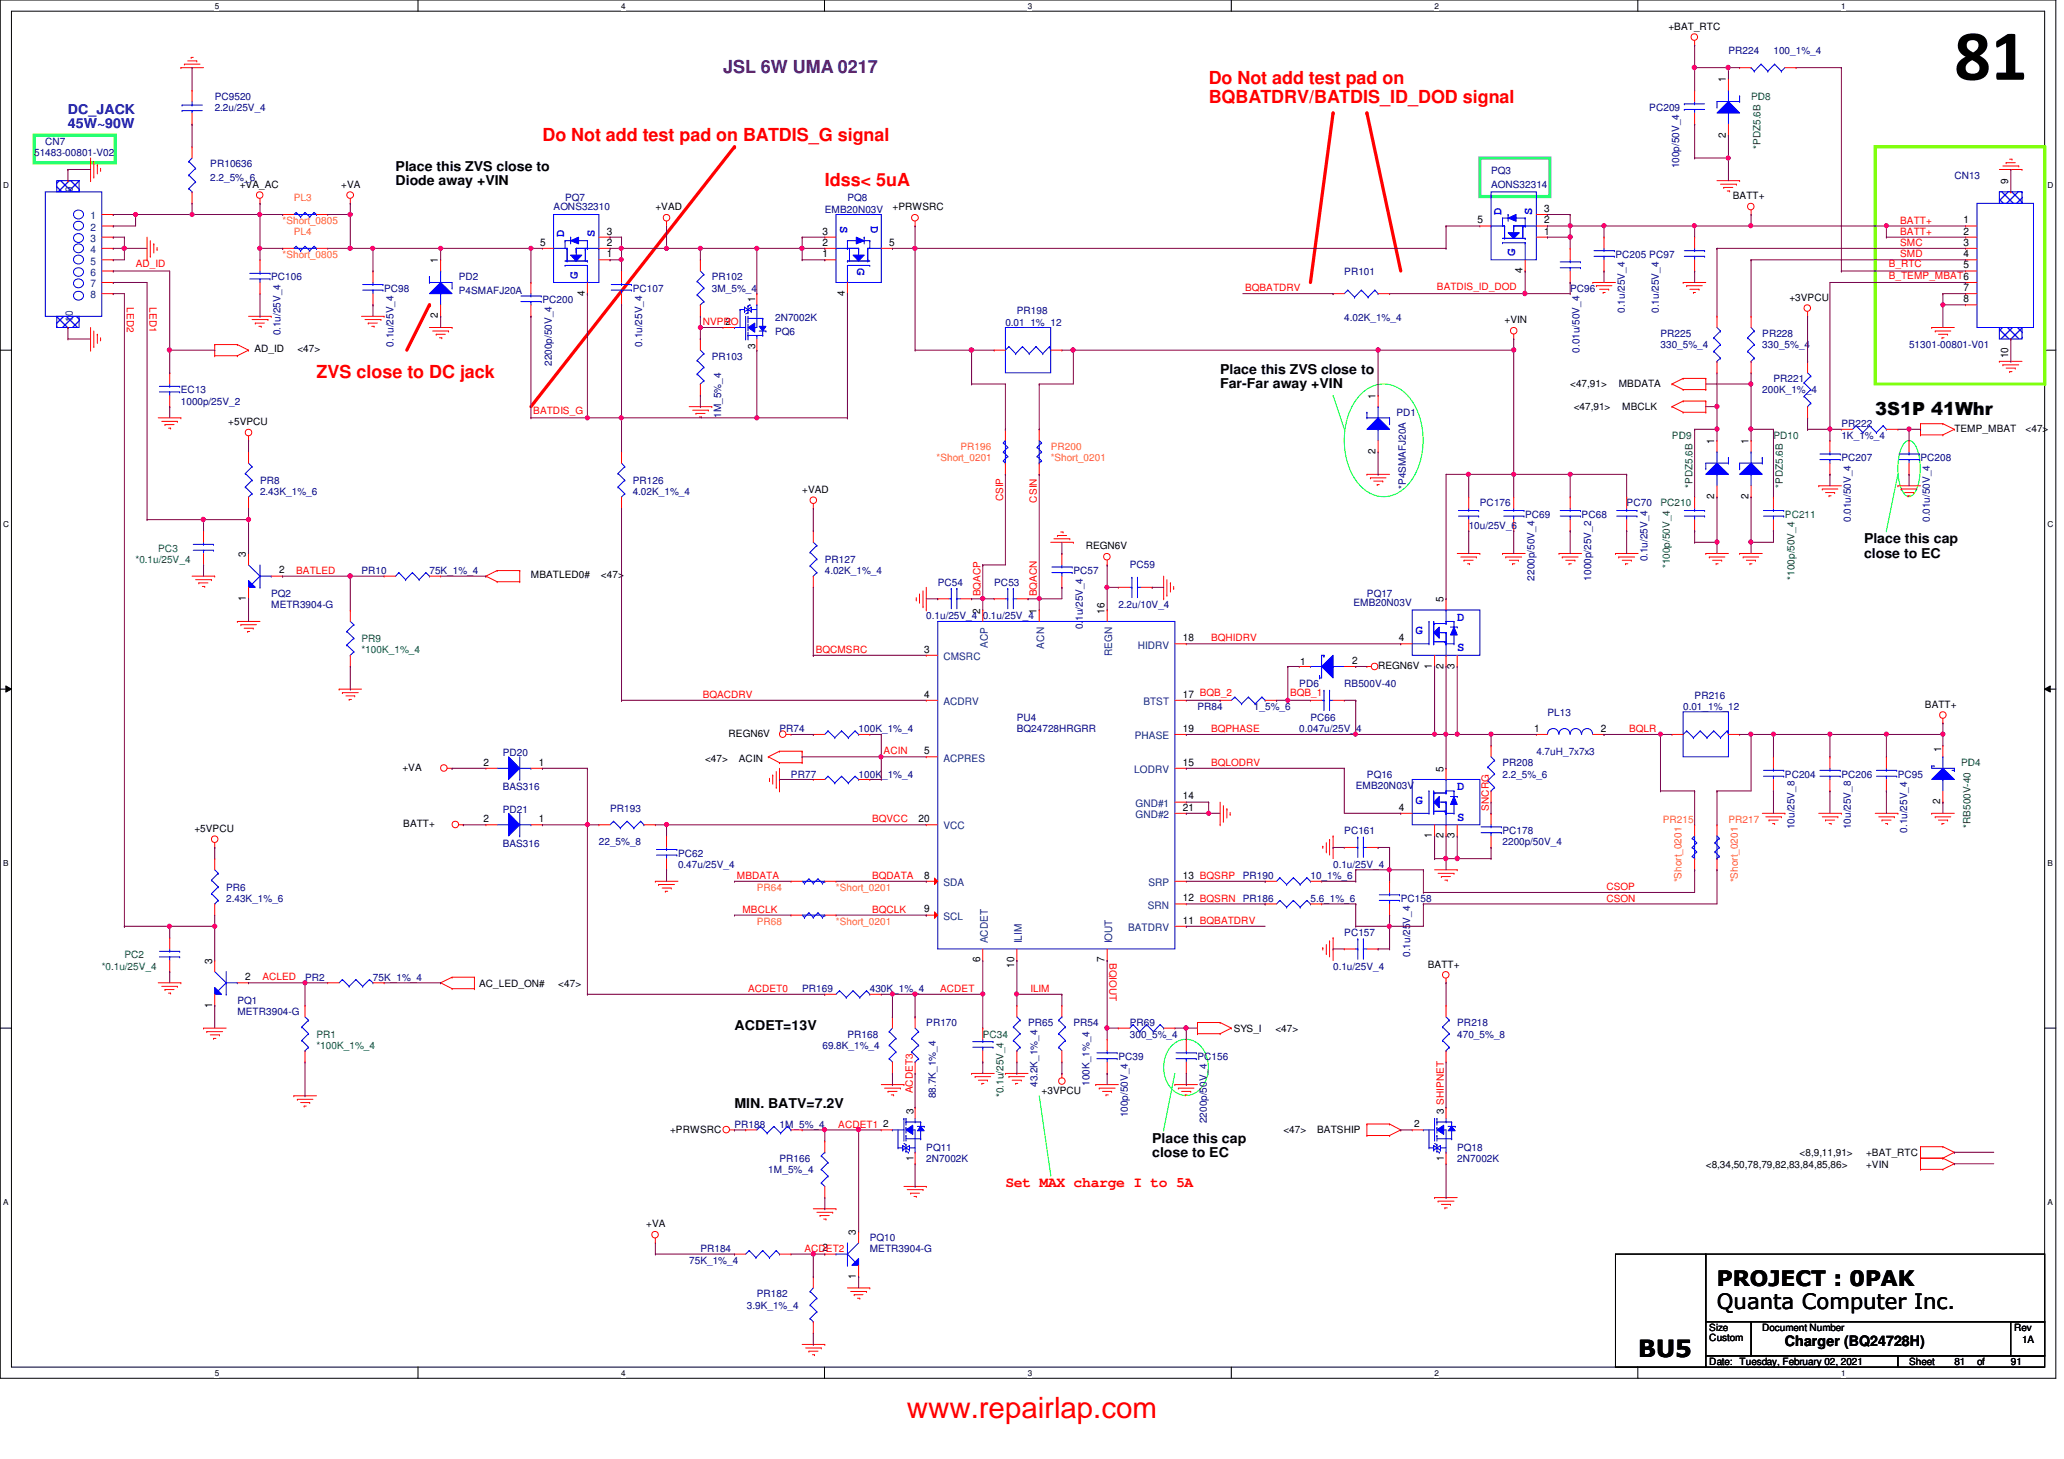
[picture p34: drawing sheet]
<svg xmlns="http://www.w3.org/2000/svg" width="297mm" height="210mm" viewBox="0 0 297 210" stroke-linecap="round" stroke-linejoin="round" font-family="sans-serif">
<defs><g id="words">
<text font-size="10.4" x="281.3" y="11.5">81</text>
<text font-size="4.2" fill="#f00" x="130.5" y="203.9">www.repairlap.com</text>
<text font-size="3.4" x="235.8" y="195.2">BU5</text>
<g font-size="3">
<text x="247.1" y="185.1">PROJECT : 0PAK</text>
<text x="247.1" y="188.3">Quanta Computer Inc.</text>
</g>
<text font-size="2.6" fill="#400080" x="104.1" y="10.5">JSL 6W UMA 0217</text>
<g font-size="2.6" fill="#f00">
<text x="173.9" y="12.1">Do Not add test pad on</text>
<text x="173.9" y="14.8">BQBATDRV/BATDIS_ID_DOD signal</text>
<text x="78.1" y="20.3">Do Not add test pad on BATDIS_G signal</text>
<text x="118.7" y="26.8">Idss&lt; 5uA</text>
<text x="45.5" y="54.4">ZVS close to DC jack</text>
</g>
<text font-size="2.6" x="269.9" y="59.7">3S1P 41Whr</text>
<text font-size="2.1" fill="#f00" x="144.7" y="170.7">Set MAX charge I to 5A</text>
<text font-size="2.1" x="256.9" y="193.7">Charger (BQ24728H)</text>
<g font-size="1.9" fill="#0000a0">
<text x="9.8" y="16.4">DC_JACK</text>
<text x="9.8" y="18.5">45W~90W</text>
</g>
<g font-size="1.9">
<text x="56.9" y="24.6">Place this ZVS close to</text>
<text x="56.9" y="26.6">Diode away +VIN</text>
<text x="175.6" y="53.8">Place this ZVS close to</text>
<text x="175.6" y="55.8">Far-Far away +VIN</text>
<text x="268.3" y="78.2">Place this cap</text>
<text x="268.3" y="80.2">close to EC</text>
<text x="105.7" y="148.1">ACDET=13V</text>
<text x="105.7" y="159.5">MIN. BATV=7.2V</text>
<text x="165.8" y="164.4">Place this cap</text>
<text x="165.8" y="166.4">close to EC</text>
</g>
<g font-size="1.8" fill="#00f">
<text x="81.2" y="34.1" transform="rotate(-90 81.2 34.1)">D</text>
<text x="85.6" y="34.1" transform="rotate(-90 85.6 34.1)">S</text>
<text x="120.9" y="32.5" transform="rotate(90 120.9 32.5)">S</text>
<text x="125.3" y="32.5" transform="rotate(90 125.3 32.5)">D</text>
<text x="216.1" y="30.9" transform="rotate(-90 216.1 30.9)">D</text>
<text x="220.5" y="30.9" transform="rotate(-90 220.5 30.9)">S</text>
<text x="83.1" y="40.1" transform="rotate(-90 83.1 40.1)">G</text>
<text x="123.4" y="38.5" transform="rotate(90 123.4 38.5)">G</text>
<text x="218.1" y="36.9" transform="rotate(-90 218.1 36.9)">G</text>
<text x="209.7" y="89.3">D</text>
<text x="203.7" y="91.2">G</text>
<text x="209.7" y="93.7">S</text>
<text x="209.7" y="113.7">D</text>
<text x="203.7" y="115.6">G</text>
<text x="209.7" y="118.1">S</text>
</g>
<g font-size="1.5">
<text x="248.4" y="11.9" transform="rotate(-90 248.4 11.9)">1</text>
<text x="248.4" y="19.8" transform="rotate(-90 248.4 19.8)">2</text>
<text x="289" y="26.5" transform="rotate(-90 289 26.5)">9</text>
<text x="77.7" y="35.3">5</text>
<text x="87.3" y="35.3">2</text>
<text x="87.3" y="33.7">3</text>
<text x="118.4" y="35.3">2</text>
<text x="118.4" y="33.7">3</text>
<text x="128" y="35.3">5</text>
<text x="212.6" y="32.1">5</text>
<text x="222.2" y="32.1">2</text>
<text x="222.2" y="33.7">1</text>
<text x="222.2" y="30.5">3</text>
<text x="282.6" y="32.1">1</text>
<text x="282.6" y="35.3">3</text>
<text x="282.6" y="33.7">2</text>
<text x="63" y="37.8" transform="rotate(-90 63 37.8)">1</text>
<text x="87.3" y="37">1</text>
<text x="118.4" y="37">1</text>
<text x="219.1" y="39.3" transform="rotate(-90 219.1 39.3)">4</text>
<text x="282.6" y="37">4</text>
<text x="282.6" y="38.6">5</text>
<text x="282.6" y="41.9">7</text>
<text x="63" y="45.8" transform="rotate(-90 63 45.8)">2</text>
<text x="84.2" y="42.6" transform="rotate(-90 84.2 42.6)">4</text>
<text x="121.6" y="42.6" transform="rotate(-90 121.6 42.6)">4</text>
<text x="282.6" y="43.5">8</text>
<text x="289" y="51.5" transform="rotate(-90 289 51.5)">10</text>
<text x="197.9" y="57.4" transform="rotate(-90 197.9 57.4)">1</text>
<text x="197.9" y="65.3" transform="rotate(-90 197.9 65.3)">2</text>
<text x="246.7" y="63.9" transform="rotate(-90 246.7 63.9)">1</text>
<text x="251.6" y="63.9" transform="rotate(-90 251.6 63.9)">1</text>
<text x="246.7" y="71.8" transform="rotate(-90 246.7 71.8)">2</text>
<text x="251.6" y="71.8" transform="rotate(-90 251.6 71.8)">2</text>
<text x="35.4" y="80.1" transform="rotate(-90 35.4 80.1)">3</text>
<text x="40.2" y="82.5">2</text>
<text x="35.4" y="86.4" transform="rotate(-90 35.4 86.4)">1</text>
<text x="141.1" y="88.3" transform="rotate(-90 141.1 88.3)">2</text>
<text x="149.2" y="88.3" transform="rotate(-90 149.2 88.3)">1</text>
<text x="159" y="88.3" transform="rotate(-90 159 88.3)">16</text>
<text x="207.7" y="86.6" transform="rotate(-90 207.7 86.6)">5</text>
<text x="133" y="93.9">3</text>
<text x="170.2" y="92.2">18</text>
<text x="194.6" y="95.5">2</text>
<text x="201.3" y="92.2">4</text>
<text x="133" y="100.4">4</text>
<text x="170.2" y="100.4">17 BQB_2</text>
<text x="206.1" y="96.2" transform="rotate(-90 206.1 96.2)">1</text>
<text x="207.7" y="96.2" transform="rotate(-90 207.7 96.2)">2</text>
<text x="209.3" y="96.2" transform="rotate(-90 209.3 96.2)">3</text>
<text x="170.2" y="105.3">19</text>
<text x="220.8" y="105.3">1</text>
<text x="230.4" y="105.3">2</text>
<text x="69.6" y="110.2">2</text>
<text x="77.6" y="110.2">1</text>
<text x="133" y="108.5">5</text>
<text x="170.2" y="110.2">15</text>
<text x="207.7" y="111" transform="rotate(-90 207.7 111)">5</text>
<text x="69.6" y="118.3">2</text>
<text x="77.6" y="118.3">1</text>
<text x="132.2" y="118.3">20</text>
<text x="170.2" y="115">14</text>
<text x="170.2" y="116.6">21</text>
<text x="201.3" y="116.6">4</text>
<text x="279.2" y="115.7" transform="rotate(-90 279.2 115.7)">2</text>
<text x="206.1" y="120.6" transform="rotate(-90 206.1 120.6)">1</text>
<text x="207.7" y="120.6" transform="rotate(-90 207.7 120.6)">2</text>
<text x="209.3" y="120.6" transform="rotate(-90 209.3 120.6)">3</text>
<text x="133" y="126.4">8</text>
<text x="133" y="131.3">9</text>
<text x="170.2" y="129.7">12 BQSRN</text>
<text x="170.2" y="126.4">13 BQSRP</text>
<text x="170.2" y="132.9">11 BQBATDRV</text>
<text x="30.5" y="138.6" transform="rotate(-90 30.5 138.6)">3</text>
<text x="35.3" y="141">2</text>
<text x="141.1" y="138.5" transform="rotate(-90 141.1 138.5)">6</text>
<text x="146" y="139.3" transform="rotate(-90 146 139.3)">10</text>
<text x="159" y="138.5" transform="rotate(-90 159 138.5)">7</text>
<text x="30.5" y="145" transform="rotate(-90 30.5 145)">1</text>
<text x="123.2" y="177.7" transform="rotate(-90 123.2 177.7)">3</text>
<text x="118.4" y="180">2</text>
<text x="123.2" y="184" transform="rotate(-90 123.2 184)">1</text>
</g>
<g font-size="1.5" fill="#004080">
<text x="10.5" y="27.6" transform="rotate(-90 10.5 27.6)">9</text>
<text x="13" y="31.5">1</text>
<text x="13" y="34.8">3</text>
<text x="13" y="33.2">2</text>
<text x="13" y="36.4">4</text>
<text x="13" y="38.1">5</text>
<text x="13" y="39.7">6</text>
<text x="13" y="41.3">7</text>
<text x="10.5" y="46.3" transform="rotate(-90 10.5 46.3)">10</text>
<text x="13" y="42.9">8</text>
<text x="135.8" y="95">CMSRC</text>
<text x="142.2" y="93.2" transform="rotate(-90 142.2 93.2)">ACP</text>
<text x="150.3" y="93.3" transform="rotate(-90 150.3 93.3)">ACN</text>
<text x="160.1" y="94.4" transform="rotate(-90 160.1 94.4)">REGN</text>
<text x="163.7" y="93.3">HIDRV</text>
<text x="135.8" y="101.4">ACDRV</text>
<text x="164.5" y="101.4">BTST</text>
<text x="163.3" y="106.3">PHASE</text>
<text x="135.8" y="109.6">ACPRES</text>
<text x="163.2" y="111.2">LODRV</text>
<text x="135.8" y="119.3">VCC</text>
<text x="163.4" y="116.1">GND#1</text>
<text x="163.4" y="117.7">GND#2</text>
<text x="135.8" y="127.5">SDA</text>
<text x="165.2" y="130.7">SRN</text>
<text x="165.3" y="127.5">SRP</text>
<text x="135.8" y="132.3">SCL</text>
<text x="142.2" y="135.7" transform="rotate(-90 142.2 135.7)">ACDET</text>
<text x="147.1" y="135.7" transform="rotate(-90 147.1 135.7)">ILIM</text>
<text x="160.1" y="135.7" transform="rotate(-90 160.1 135.7)">IOUT</text>
<text x="162.3" y="133.9">BATDRV</text>
</g>
<g font-size="1.4">
<text x="240.1" y="4.3">+BAT_RTC</text>
<text x="34.5" y="27">+VA_AC</text>
<text x="49.1" y="27">+VA</text>
<text x="249.4" y="28.7">BATT+</text>
<text x="94.3" y="30.3">+VAD</text>
<text x="128.4" y="30.3">+PRWSRC</text>
<text x="104.4" y="46.7">2</text>
<text x="108.7" y="43.4" transform="rotate(-90 108.7 43.4)">1</text>
<text x="216.5" y="46.5">+VIN</text>
<text x="257.5" y="43.3">+3VPCU</text>
<text x="36.6" y="50.6">AD_ID</text>
<text x="42.8" y="50.6">&lt;47&gt;</text>
<text x="108.7" y="50.2" transform="rotate(-90 108.7 50.2)">3</text>
<text x="226" y="55.6">&lt;47,91&gt;</text>
<text x="226.5" y="59.1">&lt;47,91&gt;</text>
<text x="233" y="55.6">MBDATA</text>
<text x="233.5" y="59.1">MBCLK</text>
<text x="32.8" y="61.2">+5VPCU</text>
<text x="281.3" y="62.1">TEMP_MBAT</text>
<text x="291.5" y="62.1">&lt;47&gt;</text>
<text x="115.4" y="70.9">+VAD</text>
<text x="76.4" y="83.1">MBATLED0#</text>
<text x="86.5" y="83.1">&lt;47&gt;</text>
<text x="156.2" y="79">REGN6V</text>
<text x="187.1" y="95.6">1</text>
<text x="198.3" y="96.3">REGN6V</text>
<text x="277" y="101.8">BATT+</text>
<text x="104.9" y="106">REGN6V</text>
<text x="57.9" y="110.9">+VA</text>
<text x="101.5" y="109.6">&lt;47&gt;</text>
<text x="106.3" y="109.6">ACIN</text>
<text x="279.4" y="108.2" transform="rotate(-90 279.4 108.2)">1</text>
<text x="28" y="119.7">+5VPCU</text>
<text x="58" y="119">BATT+</text>
<text x="69" y="141.9">AC_LED_ON#</text>
<text x="80.3" y="141.9">&lt;47&gt;</text>
<text x="205.5" y="139.2">BATT+</text>
<text x="177.5" y="148.5">SYS_I</text>
<text x="183.6" y="148.5">&lt;47&gt;</text>
<text x="131.4" y="160.3" transform="rotate(-90 131.4 160.3)">3</text>
<text x="149.9" y="157.4">+3VPCU</text>
<text x="207.8" y="160.3" transform="rotate(-90 207.8 160.3)">3 SHIPNET</text>
<text x="96.4" y="162.9">+PRWSRC</text>
<text x="127.1" y="162.1">2</text>
<text x="131.4" y="167.1" transform="rotate(-90 131.4 167.1)">1</text>
<text x="184.7" y="163.1">&lt;47&gt;</text>
<text x="189.6" y="163.1">BATSHIP</text>
<text x="203.5" y="162.1">2</text>
<text x="207.8" y="167.1" transform="rotate(-90 207.8 167.1)">1</text>
<text x="245.5" y="168">&lt;8,34,50,78,79,82,83,84,85,86&gt;</text>
<text x="259" y="166.3">&lt;8,9,11,91&gt;</text>
<text x="268.6" y="166.3">+BAT_RTC</text>
<text x="268.6" y="168">+VIN</text>
<text x="93" y="176.6">+VA</text>
<text x="246" y="191.5">Size</text>
<text x="253.6" y="191.5">Document Number</text>
<text x="289.9" y="191.5">Rev</text>
<text x="246" y="196.4">Date: Tuesday, February 02, 2021</text>
<text x="246" y="193">Custom</text>
<text x="274.7" y="196.4">Sheet</text>
<text x="281.3" y="196.4">81</text>
<text x="284.5" y="196.4">of</text>
<text x="289.4" y="196.4">91</text>
<text x="291" y="193.2">1A</text>
</g>
<g font-size="1.4" fill="#000080">
<text x="248.7" y="7.8">PR224</text>
<text x="255.2" y="7.8">100_1%_4</text>
<text x="30.9" y="14.4">PC9520</text>
<text x="30.9" y="16">2.2u/25V_4</text>
<text x="237.4" y="16">PC209</text>
<text x="4.9" y="22.5">51483-00801-V02</text>
<text x="6.5" y="20.8">CN7</text>
<text x="30.3" y="24.1">PR10636</text>
<text x="30.3" y="26">2.2_5%_6</text>
<text x="81.3" y="29">PQ7</text>
<text x="122" y="29">PQ8</text>
<text x="214.6" y="25.1">PQ3</text>
<text x="214.6" y="27">AONS32314</text>
<text x="241.6" y="24.2" transform="rotate(-90 241.6 24.2)">100p/50V_4</text>
<text x="281.3" y="25.7">CN13</text>
<text x="79.7" y="30.3">AONS32310</text>
<text x="118.7" y="30.6">EMB20N03V</text>
<text x="39" y="40.3">PC106</text>
<text x="55.3" y="42">PC98</text>
<text x="66" y="40.3">PD2</text>
<text x="91.1" y="42">PC107</text>
<text x="102.4" y="40.3">PR102</text>
<text x="102.4" y="42">3M_5%_4</text>
<text x="193.5" y="39.5">PR101</text>
<text x="226" y="42">PC96</text>
<text x="232.5" y="37.1">PC205 PC97</text>
<text x="66" y="42.3">P4SMAFJ20A</text>
<text x="78.1" y="43.6">PC200</text>
<text x="111.5" y="46.2">2N7002K</text>
<text x="144.7" y="46.9">0.01_1%_12</text>
<text x="146.3" y="45.2">PR198</text>
<text x="193.5" y="46.2">4.02K_1%_4</text>
<text x="233.8" y="45" transform="rotate(-90 233.8 45)">0.1u/25V_4</text>
<text x="238.7" y="45" transform="rotate(-90 238.7 45)">0.1u/25V_4</text>
<text x="40.4" y="48.3" transform="rotate(-90 40.4 48.3)">0.1u/25V_4</text>
<text x="56.6" y="49.9" transform="rotate(-90 56.6 49.9)">0.1u/25V_4</text>
<text x="79.4" y="52.7" transform="rotate(-90 79.4 52.7)">2200p/50V_4</text>
<text x="92.4" y="49.9" transform="rotate(-90 92.4 49.9)">0.1u/25V_4</text>
<text x="102.4" y="51.7">PR103</text>
<text x="111.5" y="48.2">PQ6</text>
<text x="227.3" y="50.7" transform="rotate(-90 227.3 50.7)">0.01u/50V_4</text>
<text x="239" y="48.5">PR225</text>
<text x="239" y="50.1">330_5%_4</text>
<text x="253.6" y="48.5">PR228</text>
<text x="253.6" y="50.1">330_5%_4</text>
<text x="274.7" y="50.1">51301-00801-V01</text>
<text x="26" y="56.6">EC13</text>
<text x="26" y="58.3">1000p/25V_2</text>
<text x="201" y="59.9">PD1</text>
<text x="253.6" y="56.6">200K_1%_4</text>
<text x="255.2" y="55">PR221</text>
<text x="103.8" y="60.1" transform="rotate(-90 103.8 60.1)">1M_5%_4</text>
<text x="265" y="61.5">PR222</text>
<text x="265" y="63.1">1K_1%_4</text>
<text x="37.4" y="69.6">PR8</text>
<text x="37.4" y="71.2">2.43K_1%_6</text>
<text x="91.1" y="69.6">PR126</text>
<text x="91.1" y="71.2">4.02K_1%_4</text>
<text x="202.3" y="70.4" transform="rotate(-90 202.3 70.4)">*P4SMAFJ20A</text>
<text x="265" y="66.4">PC207</text>
<text x="276.4" y="66.4">PC208</text>
<text x="211.4" y="76.1">10u/25V_6</text>
<text x="213" y="72.9">PC176</text>
<text x="219.5" y="74.5">PC69</text>
<text x="227.6" y="74.5">PC68</text>
<text x="234.1" y="72.9">PC70</text>
<text x="266.4" y="75.1" transform="rotate(-90 266.4 75.1)">0.01u/50V_4</text>
<text x="277.7" y="75.1" transform="rotate(-90 277.7 75.1)">0.01u/50V_4</text>
<text x="52" y="82.6">PR10</text>
<text x="61.8" y="82.6">75K_1%_4</text>
<text x="118.7" y="81">PR127</text>
<text x="118.7" y="82.6">4.02K_1%_4</text>
<text x="154.5" y="82.6">PC57</text>
<text x="162.6" y="81.8">PC59</text>
<text x="220.8" y="83.5" transform="rotate(-90 220.8 83.5)">2200p/50V_4</text>
<text x="229" y="83.5" transform="rotate(-90 229 83.5)">1000p/25V_2</text>
<text x="237.1" y="80.8" transform="rotate(-90 237.1 80.8)">0.1u/25V_4</text>
<text x="39" y="85.9">PQ2</text>
<text x="39" y="87.5">METR3904-G</text>
<text x="133.3" y="89.1">0.1u/25V_4</text>
<text x="135" y="84.2">PC54</text>
<text x="141.4" y="89.1">0.1u/25V_4</text>
<text x="143.1" y="84.2">PC53</text>
<text x="160.9" y="87.5">2.2u/10V_4</text>
<text x="194.8" y="87.2">EMB20N03V</text>
<text x="196.7" y="85.9">PQ17</text>
<text x="155.8" y="90.5" transform="rotate(-90 155.8 90.5)">0.1u/25V_4</text>
<text x="187" y="98.9">PD6</text>
<text x="193.5" y="98.9">RB500V-40</text>
<text x="243.9" y="100.5">PR216</text>
<text x="112.2" y="105.4">PR74</text>
<text x="123.6" y="105.4">100K_1%_4</text>
<text x="146.3" y="103.8">PU4</text>
<text x="146.3" y="105.4">BQ24728HRGRR</text>
<text x="172.3" y="102.1">PR84</text>
<text x="180.5" y="102.1">1_5%_6</text>
<text x="187" y="105.4">0.047u/25V_4</text>
<text x="188.6" y="103.8">PC66</text>
<text x="222.7" y="103">PL13</text>
<text x="242.2" y="102.1">0.01_1%_12</text>
<text x="72.3" y="108.8">PD20</text>
<text x="72.3" y="113.7">BAS316</text>
<text x="113.8" y="111.9">PR77</text>
<text x="123.6" y="111.9">100K_1%_4</text>
<text x="195.1" y="113.5">EMB20N03V</text>
<text x="196.7" y="111.9">PQ16</text>
<text x="216.2" y="110.2">PR208</text>
<text x="216.2" y="111.9">2.2_5%_6</text>
<text x="221.1" y="108.6">4.7uH_7x7x3</text>
<text x="256.9" y="111.9">PC204</text>
<text x="265" y="111.9">PC206</text>
<text x="273.1" y="111.9">PC95</text>
<text x="72.3" y="116.9">PD21</text>
<text x="87.8" y="116.8">PR193</text>
<text x="258.2" y="119.3" transform="rotate(-90 258.2 119.3)">10u/25V_8</text>
<text x="266.4" y="119.3" transform="rotate(-90 266.4 119.3)">10u/25V_8</text>
<text x="274.5" y="119.8" transform="rotate(-90 274.5 119.8)">0.1u/25V_4</text>
<text x="72.3" y="121.8">BAS316</text>
<text x="86.2" y="121.6">22_5%_8</text>
<text x="97.6" y="123.3">PC62</text>
<text x="97.6" y="124.9">0.47u/25V_4</text>
<text x="191.9" y="124.9">0.1u/25V_4</text>
<text x="193.5" y="120">PC161</text>
<text x="216.2" y="120">PC178</text>
<text x="216.2" y="121.6">2200p/50V_4</text>
<text x="32.6" y="128.1">PR6</text>
<text x="32.6" y="129.8">2.43K_1%_6</text>
<text x="178.9" y="126.5">PR190</text>
<text x="178.9" y="129.8">PR186</text>
<text x="188.6" y="126.5">10_1%_6</text>
<text x="188.6" y="129.8">5.6_1%_6</text>
<text x="201.6" y="129.8">PC158</text>
<text x="193.5" y="134.6">PC157</text>
<text x="202.9" y="137.7" transform="rotate(-90 202.9 137.7)">0.1u/25V_4</text>
<text x="43.9" y="141.1">PR2</text>
<text x="53.7" y="141.1">75K_1%_4</text>
<text x="115.4" y="142.7">PR169</text>
<text x="125.2" y="142.7">430K_1%_4</text>
<text x="191.9" y="139.5">0.1u/25V_4</text>
<text x="34.2" y="144.4">PQ1</text>
<text x="34.2" y="146">METR3904-G</text>
<text x="122" y="149.3">PR168</text>
<text x="133.3" y="147.7">PR170</text>
<text x="148" y="147.7">PR65</text>
<text x="154.5" y="147.7">PR54</text>
<text x="162.6" y="147.7">PR69</text>
<text x="162.6" y="149.3">300_5%_4</text>
<text x="209.7" y="147.7">PR218</text>
<text x="209.7" y="149.3">470_5%_8</text>
<text x="118.4" y="150.9">69.8K_1%_4</text>
<text x="160.9" y="152.5">PC39</text>
<text x="172.3" y="152.5">PC156</text>
<text x="134.7" y="158" transform="rotate(-90 134.7 158)">88.7K_1%_4</text>
<text x="149.3" y="156.4" transform="rotate(-90 149.3 156.4)">43.2K_1%_4</text>
<text x="156.8" y="156.2" transform="rotate(-90 156.8 156.2)">100K_1%_4</text>
<text x="162.3" y="160.7" transform="rotate(-90 162.3 160.7)">100p/50V_4</text>
<text x="173.7" y="161.6" transform="rotate(-90 173.7 161.6)">2200p/50V_4</text>
<text x="105.7" y="162.3">PR188</text>
<text x="112.2" y="167.1">PR166</text>
<text x="112.2" y="162.3">1M_5%_4</text>
<text x="133.3" y="165.5">PQ11</text>
<text x="133.3" y="167.1">2N7002K</text>
<text x="209.7" y="165.5">PQ18</text>
<text x="209.7" y="167.1">2N7002K</text>
<text x="110.6" y="168.8">1M_5%_4</text>
<text x="125.2" y="178.5">PQ10</text>
<text x="99.2" y="181.8">75K_1%_4</text>
<text x="100.8" y="180.2">PR184</text>
<text x="125.2" y="180.2">METR3904-G</text>
<text x="107.5" y="188.3">3.9K_1%_4</text>
<text x="108.9" y="186.6">PR182</text>
</g>
<g font-size="1.4" fill="#008000">
<text x="252" y="14.4">PD8</text>
<text x="253.4" y="21.4" transform="rotate(-90 253.4 21.4)">*PDZ5.6B</text>
<text x="240.6" y="63.1">PD9</text>
<text x="255.2" y="63.1">PD10</text>
<text x="243.6" y="70.2" transform="rotate(-90 243.6 70.2)">*PDZ5.6B</text>
<text x="256.6" y="70.2" transform="rotate(-90 256.6 70.2)">*PDZ5.6B</text>
<text x="239" y="72.9">PC210</text>
<text x="256.9" y="74.5">PC211</text>
<text x="19.5" y="81">*0.1u/25V_4</text>
<text x="22.8" y="79.4">PC3</text>
<text x="240.3" y="81.7" transform="rotate(-90 240.3 81.7)">*100p/50V_4</text>
<text x="258.2" y="83.4" transform="rotate(-90 258.2 83.4)">*100p/50V_4</text>
<text x="52" y="92.4">PR9</text>
<text x="52" y="94">*100K_1%_4</text>
<text x="282.2" y="110.2">PD4</text>
<text x="283.6" y="119.1" transform="rotate(-90 283.6 119.1)">*RB500V-40</text>
<text x="17.9" y="137.9">PC2</text>
<text x="14.6" y="139.5">*0.1u/25V_4</text>
<text x="45.5" y="149.3">PR1</text>
<text x="141.4" y="149.3">PC34</text>
<text x="45.5" y="150.9">*100K_1%_4</text>
<text x="144.4" y="157.8" transform="rotate(-90 144.4 157.8)">*0.1u/25V_4</text>
</g>
<g font-size="1.4" fill="#ff8000">
<text x="42.3" y="29">PL3</text>
<text x="40.7" y="32.2">*Short_0805</text>
<text x="42.3" y="33.9">PL4</text>
<text x="40.7" y="37.1">*Short_0805</text>
<text x="138.2" y="64.7">PR196</text>
<text x="151.2" y="64.7">PR200</text>
<text x="134.8" y="66.4">*Short_0201</text>
<text x="151.2" y="66.4">*Short_0201</text>
<text x="239.3" y="118.4">PR215</text>
<text x="248.7" y="118.4">PR217</text>
<text x="108.9" y="128.1">PR64</text>
<text x="120.3" y="128.1">*Short_0201</text>
<text x="242" y="127" transform="rotate(-90 242 127)">*Short_0201</text>
<text x="250.1" y="127" transform="rotate(-90 250.1 127)">*Short_0201</text>
<text x="108.9" y="133">PR68</text>
<text x="120.3" y="133">*Short_0201</text>
</g>
<g font-size="1.4" fill="#f00">
<text x="273.5" y="35.4">SMC</text>
<text x="273.5" y="33.8">BATT+</text>
<text x="273.5" y="32.2">BATT+</text>
<text x="19.6" y="38.4">AD_ID</text>
<text x="179.2" y="41.9">BQBATDRV</text>
<text x="206.8" y="41.7">BATDIS_ID_DOD</text>
<text x="271.8" y="40.1">B_TEMP_MBAT6</text>
<text x="271.8" y="38.4">B_RTC</text>
<text x="273.5" y="37">SMD</text>
<text x="18.2" y="44.2" transform="rotate(90 18.2 44.2)">LED2</text>
<text x="21.5" y="44.2" transform="rotate(90 21.5 44.2)">LED1</text>
<text x="101.1" y="46.8">NVPRO</text>
<text x="76.7" y="59.6">BATDIS_G</text>
<text x="144.4" y="72.1" transform="rotate(-90 144.4 72.1)">CSIP</text>
<text x="149.2" y="72.3" transform="rotate(-90 149.2 72.3)">CSIN</text>
<text x="42.6" y="82.6">BATLED</text>
<text x="141.1" y="85.8" transform="rotate(-90 141.1 85.8)">BQACP</text>
<text x="149.2" y="85.8" transform="rotate(-90 149.2 85.8)">BQACN</text>
<text x="117.4" y="93.9">BQCMSRC</text>
<text x="174.3" y="92.3">BQHIDRV</text>
<text x="101.1" y="100.4">BQACDRV</text>
<text x="185.7" y="100.2">BQB_1</text>
<text x="174.3" y="105.3">BQPHASE</text>
<text x="234.4" y="105.3">BQLR</text>
<text x="127.2" y="108.5">ACIN</text>
<text x="174.3" y="110.2">BQLODRV</text>
<text x="125.5" y="118.3">BQVCC</text>
<text x="214.2" y="116.7" transform="rotate(-90 214.2 116.7)">SNCRG</text>
<text x="106" y="126.4">MBDATA</text>
<text x="106.8" y="131.3">MBCLK</text>
<text x="125.5" y="131.3">BQCLK</text>
<text x="125.5" y="126.4">BQDATA</text>
<text x="231.2" y="129.7">CSON</text>
<text x="231.2" y="128.1">CSOP</text>
<text x="37.8" y="141.1">ACLED</text>
<text x="107.7" y="142.7">ACDET0</text>
<text x="135.3" y="142.7">ACDET</text>
<text x="148.3" y="142.7">ILIM</text>
<text x="159.7" y="138.5" transform="rotate(90 159.7 138.5)">BQIOUT</text>
<text x="131.4" y="157.3" transform="rotate(-90 131.4 157.3)">ACDET3</text>
<text x="120.6" y="162.2">ACDET1</text>
<text x="115.8" y="180.1">ACDET2</text>
</g>
<g font-size="1.2">
<text x="30.9" y="1.2">5</text>
<text x="89.4" y="1.2">4</text>
<text x="147.9" y="1.2">3</text>
<text x="206.5" y="1.2">2</text>
<text x="265" y="1.2">1</text>
<text x=".5" y="27.1">D</text>
<text x="294.7" y="27.1">D</text>
<text x=".5" y="75.8">C</text>
<text x="294.7" y="75.8">C</text>
<text x=".5" y="124.6">B</text>
<text x="294.7" y="124.6">B</text>
<text x=".5" y="173.4">A</text>
<text x="294.7" y="173.4">A</text>
<text x="30.9" y="197.9">5</text>
<text x="89.4" y="197.9">4</text>
<text x="147.9" y="197.9">3</text>
<text x="206.5" y="197.9">2</text>
<text x="265" y="197.9">1</text>
</g>
</g></defs>
<path d="M0 0h295.9v198.3h-295.9zM1.6 1.6h292.7v195.1h-292.7z" fill="none" stroke="#000" stroke-width=".14"/>
<g fill="#fff">
<path d="M30.9 .2h.6v1.3h-.6z"/>
<path d="M30.9 196.8h.6v1.4h-.6z"/>
</g>
<path d="M60.2 0v1.6M60.2 196.7v1.6" fill="none" stroke="#000" stroke-width=".14"/>
<g fill="#fff">
<path d="M89.4 .2h.6v1.3h-.6z"/>
<path d="M89.4 196.8h.6v1.4h-.6z"/>
</g>
<path d="M118.7 0v1.6M118.7 196.7v1.6" fill="none" stroke="#000" stroke-width=".14"/>
<g fill="#fff">
<path d="M147.9 .2h.6v1.3h-.6z"/>
<path d="M147.9 196.8h.6v1.4h-.6z"/>
</g>
<path d="M177.2 0v1.6M177.2 196.7v1.6" fill="none" stroke="#000" stroke-width=".14"/>
<g fill="#fff">
<path d="M206.5 .2h.5v1.3h-.5z"/>
<path d="M206.5 196.8h.5v1.4h-.5z"/>
</g>
<path d="M235.7 0v1.6M235.7 196.7v1.6" fill="none" stroke="#000" stroke-width=".14"/>
<g fill="#fff">
<path d="M265 .2h.6v1.3h-.6z"/>
<path d="M265 196.8h.6v1.4h-.6z"/>
<path d="M.5 26h.8v1.3h-.8z"/>
<path d="M294.7 26h.8v1.3h-.8z"/>
<path d="M.5 74.8h.8v1.3h-.8z"/>
<path d="M294.7 74.8h.8v1.3h-.8z"/>
</g>
<path d="M0 50.4h1.6M294.3 50.4h1.6" fill="none" stroke="#000" stroke-width=".14"/>
<g fill="#fff">
<path d="M.5 123.5h.7v1.3h-.7z"/>
<path d="M294.7 123.5h.7v1.3h-.7z"/>
</g>
<path d="M0 99.1h1.6M.8 98.7l.8 .4-.8 .5zM294.3 99.1l.8-.4v.9zM294.3 99.1h1.6" fill="none" stroke="#000" stroke-width=".14"/>
<path d="M.8 98.7l.8 .4-.8 .5zM294.3 99.1l.8-.4v.9z" fill="#000"/>
<g fill="#fff">
<path d="M.5 172.3h.7v1.3h-.7z"/>
<path d="M294.7 172.3h.7v1.3h-.7z"/>
</g>
<path d="M0 147.9h1.6M294.3 147.9h1.6" fill="none" stroke="#000" stroke-width=".14"/>
<path d="M191.9 56.9h.1M191.9 56.9l1.6 4.9M196 56.5a4.4 4.4 0 0 1 6.9 .7 10.6 10.6 0 0 1 0 12.3 4.5 4.5 0 0 1-7.5 0 10.7 10.7 0 0 1 0-12.3zM271.5 76.4h.1M273.1 68.2l-1.6 8.2M274 63.8a.82 .82 0 0 1 1.4 0 7.8 7.8 0 0 1 0 7.2 .81 .81 0 0 1-1.4 0 7.8 7.8 0 0 1 0-7.2zM168.9 150.2a2.86 2.86 0 0 1 4.5 1.1 4.6 4.6 0 0 1-1.5 6 3 3 0 0 1-4.2-2.2 4.7 4.7 0 0 1 1.2-4.9zM169.1 154.4l-1.6 8.2M167.5 162.6h.1" fill="none" stroke="#0f0" stroke-width=".14"/>
<path d="M105.7 21.1l-29.3 37.4" fill="none" stroke="#f00" stroke-width=".47"/>
<circle cx="105.7" cy="21.1" r=".23" fill="#f00"/>
<path d="M196.7 16.3l4.9 22.7" fill="none" stroke="#f00" stroke-width=".47"/>
<circle cx="196.7" cy="16.3" r=".23" fill="#f00"/>
<path d="M191.9 16.3l-3.3 24.3" fill="none" stroke="#f00" stroke-width=".47"/>
<circle cx="191.9" cy="16.3" r=".23" fill="#f00"/>
<path d="M149.6 157.6l1.6 11.4M151.2 169h.1" fill="none" stroke="#0f0" stroke-width=".14"/>
<path d="M61.8 43.9l-3.3 6.5" fill="none" stroke="#f00" stroke-width=".47"/>
<circle cx="61.8" cy="43.9" r=".23" fill="#f00"/>
<path d="M4.9 19.5h11.7v3.9h-11.7z" fill="none" stroke="#0f0" stroke-width=".47"/>
<path d="M269.9 21.1h24.4v34.1h-24.4z" fill="none" stroke="#80ff00" stroke-width=".47"/>
<path d="M213 22.7h10.1v5.6h-10.1z" fill="none" stroke="#0ff" stroke-width=".47"/>
<g fill="none" stroke="#f00" stroke-width=".14">
<path d="M26 9.7h.1M26 9.7h3.3M26.5 9.2h.1M26.5 9.2h2.3M27 8.8h1.3M27.5 8.3h.1M27.5 8.3h.3M28.3 8.8h.1M243.9 6.5h.1M243.9 5.8v.7M13 26h.1M13 22.7v3.3"/>
<path d="M13.5 25.5h.1M13.5 23.2v2.3M14 23.7h.1M14 23.7v1.3M14.5 24.5h.1M14.5 24.2v.3M21.2 37.4h.1M21.2 34.1v3.3M21.6 36.9h.1M21.6 34.6v2.3M22.1 35.1h.1M22.1 35.1v1.3"/>
<path d="M22.6 35.9h.1M22.6 35.6v.3M37.4 29.3h.1M37.4 28.6v.7M50.4 29.3h.1M50.4 28.6v.7M95.9 32.5h.1M95.9 31.8v.7M131.7 32.5h.1M131.7 31.8v.7M247.1 26h3.3M247.6 26.5h2.3"/>
<path d="M248.1 27h.1M248.1 27h1.3M248.6 27.5h.3M248.9 27.5h.1M249.9 26.5h.1M250.4 26h.1M252 30.9h.1M252 30.2v.7M287.7 24.4h3.3M288.2 23.9h2.3M288.7 23.4h.1M288.7 23.4h1.3"/>
<path d="M289.2 22.9h.4M289.6 22.9h.1M290.5 23.9h.1M291 24.4h.1M13 50.4h.1M13 47.1v3.3M13.5 49.9h.1M13.5 47.6v2.3M14 48.1h.1M14 48.1v1.3M14.5 48.9h.1M14.5 48.6v.3"/>
<path d="M30.9 51.2h.1M30.9 49.6h.1M30.9 49.6h3.3M30.9 51.2h3.3M30.9 49.6v1.6M34.2 49.6h.1M34.2 51.2h.1M34.2 49.6l1.6 .8M35.8 50.4h.1M35.8 50.4l-1.6 .8M35.8 45.5h3.2M36.3 46h2.3"/>
<path d="M36.7 46.5h.1M36.7 46.5h1.4M37.3 46.9h.3M37.6 46.9h.1M38.6 46h.1M39 45.5h.1M52 45.5h3.3M52.5 46h2.3M53 46.5h.1M53 46.5h1.3M53.5 46.9h.3M53.8 46.9h.1"/>
<path d="M54.8 46h.1M55.3 45.5h.1M61.8 47.1h3.3M62.3 47.6h2.3M62.8 48.1h.1M62.8 48.1h1.3M63.2 48.6h.4M63.6 48.6h.1M64.6 47.6h.1M65.1 47.1h.1M99.2 58.5h3.2M99.7 59h2.2"/>
<path d="M100.2 59.5h.1M100.2 59.5h1.3M100.7 60h.3M101 60h.1M101.9 59h.1M102.4 58.5h.1M217.8 48.8h.1M217.8 48.1v.7M229.2 40.6h.1M229.2 40.6h3.3M229.7 41.1h.1M229.7 41.1h2.3"/>
<path d="M230.2 41.6h1.3M230.7 42.1h.1M230.7 42.1h.3M231.5 41.6h.1M240.6 58.5h.1M240.6 55.2h.1M240.6 58.5l1.6 .8M240.6 55.2l1.6 .8M242.2 57.7h.1M242.2 59.3h.1M242.2 56h.1M242.2 54.4h.1"/>
<path d="M242.2 40.6h.1M242.2 57.7h3.3M242.2 57.7l-1.6 .8M242.2 59.3h3.3M242.2 56h3.3M242.2 54.4l-1.6 .8M242.2 54.4h3.3M242.2 40.6h3.3M242.7 41.1h.1M242.7 41.1h2.3M243.2 41.6h1.3M243.7 42.1h.1"/>
<path d="M243.7 42.1h.3M244.5 41.6h.1M245.5 59.3h.1M245.5 57.7h.1M245.5 54.4h.1M245.5 56h.1M245.5 54.4v1.6M245.5 57.7v1.6M260.1 45.5h.1M260.1 44.8v.7M278 47.1h.1M278 47.1h3.3"/>
<path d="M278.5 47.6h.1M278.5 47.6h2.3M279 48.1h1.3M279.5 48.6h.1M279.5 48.6h.3M280.3 48.1h.1M287.7 52h.1M287.7 52h3.3M288.2 52.5h.1M288.2 52.5h2.3M288.7 53h1.3M289.2 53.5h.1"/>
<path d="M289.2 53.5h.4M290 53h.1M22.8 60.1h3.2M23.3 60.6h2.2M23.7 61.1h.1M23.7 61.1h1.4M24.3 61.6h.3M24.6 61.6h.1M25.5 60.6h.1M26 60.1h.1M35.8 63.4h.1M35.8 62.7v.7"/>
<path d="M89.4 65h.1M89.4 73.2h.1M89.4 65v1.6M89.4 71.5v1.7M117 73.2h.1M117 72.5v.7M151.2 78h3.3M151.7 77.5h2.3M152.2 77h.1M152.2 77h1.3M152.7 76.5h.3M153 76.5h.1"/>
<path d="M154 77.5h.1M154.5 78h.1M196.7 68.2h.1M196.7 68.2h3.3M197.2 68.7h.1M197.2 68.7h2.3M197.7 69.2h1.3M198.2 69.7h.1M198.2 69.7h.3M199 69.2h.1M209.7 79.6h3.3M213 79.6h.1"/>
<path d="M216.2 79.6h.1M216.2 79.6h3.3M224.4 79.6h.1M224.4 79.6h3.2M232.5 79.6h.1M232.5 79.6h3.3M245.5 79.6h.1M245.5 79.6h3.2M250.4 79.6h.1M250.4 79.6h3.2M261.7 69.9h.1M261.7 69.9h3.3"/>
<path d="M262.3 70.4h.1M262.3 70.4h2.2M262.7 70.9h1.3M263.2 71.3h.1M263.2 71.3h.3M264 70.9h.1M273.1 69.9h.1M273.1 69.9h3.3M273.6 70.4h.1M273.6 70.4h2.3M274.1 70.9h1.3M274.6 71.3h.1"/>
<path d="M274.6 71.3h.3M275.4 70.9h.1M276.4 61h.1M276.4 62.6h.1M276.4 62.6h3.2M276.4 61h3.2M276.4 61v1.6M279.6 62.6h.1M279.6 61h.1M279.6 61l1.7 .8M281.3 61.8h.1M281.3 61.8l-1.7 .8"/>
<path d="M27.6 82.9h3.3M28.1 83.4h2.3M28.6 83.9h.1M28.6 83.9h1.3M29.1 84.4h.4M29.5 84.4h.1M30.4 83.4h.1M30.9 82.9h.1M34.2 89.4h.1M34.2 89.4h3.2M34.7 89.9h.1M34.7 89.9h2.2"/>
<path d="M35.1 90.4h1.3M35.6 90.8h.1M35.6 90.8h.3M36.4 90.4h.1M48.8 99.1h.1M48.8 99.1h3.2M49.3 99.7h.1M49.3 99.7h2.3M69.9 82.9h.1M69.9 82.9l1.6 .8M71.5 82.1h.1M71.5 83.7h.1"/>
<path d="M71.5 82.1l-1.6 .8M71.5 82.1h3.3M71.5 83.7h3.3M74.8 82.1h.1M74.8 83.7h.1M74.8 82.1v1.6M131.9 86.3h.1M131.9 86v.3M132.3 85.5h.1M132.3 85.5v1.3M132.8 87.3h.1M132.8 85v2.3"/>
<path d="M133.3 87.8h.1M133.3 84.5v3.3M159.3 81.3h.1M159.3 80.6v.7M167.5 86.1h.1M167.5 82.9v3.2M167.9 85.6h.1M167.9 83.4v2.2M168.4 83.9h.1M168.4 83.9v1.3M168.9 84.7h.1M168.9 84.4v.3"/>
<path d="M196.7 95.9h.1M196.7 95.9h.7M210.2 80.1h2.3M210.7 80.6h.1M210.7 80.6h1.3M211.2 81.1h.3M211.5 81.1h.1M212.5 80.1h.1M216.7 80.1h.1M216.7 80.1h2.3M217.2 80.6h1.3M217.7 81.1h.1"/>
<path d="M217.7 81.1h.3M218.5 80.6h.1M224.8 80.1h.1M224.8 80.1h2.3M225.3 80.6h1.3M225.8 81.1h.1M225.8 81.1h.3M226.6 80.6h.1M233 80.1h.1M233 80.1h2.2M233.5 80.6h1.3M233.9 81.1h.1"/>
<path d="M233.9 81.1h.4M234.8 80.6h.1M246 80.1h.1M246 80.1h2.2M246.5 80.6h1.3M247 81.1h.1M247 81.1h.3M247.8 80.6h.1M250.9 80.1h.1M250.9 80.1h2.2M251.3 80.6h1.3M251.8 81.1h.1"/>
<path d="M251.8 81.1h.3M252.6 80.6h.1M49.8 100.1h1.3M50.2 100.6h.1M50.2 100.6h.4M51.1 100.1h.1M64.4 110.5h.7M65.1 110.5h.1M66 118.7h.7M66.7 118.7h.1M110.6 108.9h.1M110.6 108.9l1.6 .8"/>
<path d="M110.7 112.3h.1M110.7 112v.3M111.2 111.5h.1M111.2 111.5v1.3M111.7 113.3h.1M111.7 111v2.3M112.2 108.1h.1M112.2 109.7h.1M112.2 113.8h.1M112.2 108.1l-1.6 .8M112.2 108.1h3.2M112.2 109.7h3.2"/>
<path d="M112.2 110.5v3.3M113.2 105.7h.6M113.8 105.7h.1M115.4 108.1h.1M115.4 109.7h.1M115.4 108.1v1.6M175.6 118.7h.1M175.6 115.4v3.3M176.1 118.2h.1M176.1 115.9v2.3M176.6 116.4h.1M176.6 116.4v1.3"/>
<path d="M177 117.2h.1M177 116.9v.3M253.6 117h3.3M254.1 117.5h2.3M254.6 118h.1M254.6 118h1.3M255.1 118.5h.3M255.4 118.5h.1M256.4 117.5h.1M256.9 117h.1M261.7 117h3.3M262.3 117.5h2.2"/>
<path d="M262.7 118h.1M262.7 118h1.3M263.2 118.5h.3M263.5 118.5h.1M264.5 117.5h.1M265 117h.1M269.9 117h3.2M270.4 117.5h2.2M270.8 118h.1M270.8 118h1.4M271.4 118.5h.2M271.6 118.5h.1"/>
<path d="M272.6 117.5h.1M273.1 117h.1M278 117h.1M278 117h3.3M278.5 117.5h.1M278.5 117.5h2.3M279 118h1.3M279.5 118.5h.1M279.5 118.5h.3M279.6 104h.1M279.6 103.4v.6M280.3 118h.1"/>
<path d="M30.9 121.9h.1M30.9 121.2v.7M94.3 126.8h.1M94.3 126.8h3.3M94.8 127.3h.1M94.8 127.3h2.3M95.3 127.8h1.3M95.8 128.2h.1M95.8 128.2h.3M96.6 127.8h.1M190.4 121.8h.1M190.4 136.4h.1"/>
<path d="M190.4 121.8v.2M190.4 136.4v.3M190.9 122.6h.1M190.9 137.2h.1M190.9 121.2v1.4M190.9 135.9v1.3M191.3 120.8h.1M191.3 135.4h.1M191.3 120.8v2.2M191.3 135.4v2.3M191.9 120.3h.1M191.9 134.9h.1"/>
<path d="M191.9 120.3v3.2M191.9 134.9v3.3M206.5 125.1h3.2M207 125.6h2.3M207.4 126.1h.1M207.4 126.1h1.3M207.9 126.6h.4M208.3 126.6h.1M209.3 125.6h.1M209.7 125.1h.1M22.8 141.4h3.2M23.3 141.9h2.2"/>
<path d="M23.7 142.4h.1M23.7 142.4h1.4M24.3 142.9h.3M24.6 142.9h.1M25.5 141.9h.1M26 141.4h.1M29.3 147.9h.1M29.3 147.9h3.3M29.8 148.4h.1M29.8 148.4h2.2M30.3 148.9h1.3M30.7 149.4h.1"/>
<path d="M30.7 149.4h.4M31.6 148.9h.1M42.3 157.6h.1M42.3 157.6h3.2M42.8 158.2h.1M42.8 158.2h2.2M43.3 158.6h1.3M43.8 159.1h.1M43.8 159.1h.3M44.6 158.6h.1M63.4 141.4h.1M63.4 141.4l1.7 .8"/>
<path d="M65.1 142.2h.1M65.1 140.6h.1M65.1 142.2h3.2M65.1 140.6h3.2M65.1 140.6l-1.7 .8M68.3 142.2h.1M68.3 140.6h.1M68.3 140.6v1.6M126.8 156h3.3M127.3 156.5h2.3M127.8 157h.1M127.8 157h1.3"/>
<path d="M128.3 157.5h.3M128.6 157.5h.1M129.6 156.5h.1M130.1 156h.1M139.8 154.4h.1M139.8 154.4h3.3M140.3 154.9h.1M140.3 154.9h2.3M140.8 155.4h1.3M141.3 155.9h.1M141.3 155.9h.3M142.1 155.4h.1"/>
<path d="M144.7 154.4h.1M144.7 154.4h3.3M145.2 154.9h.1M145.2 154.9h2.2M145.7 155.4h1.3M146.2 155.9h.1M146.2 155.9h.3M147 155.4h.1M152.8 154.4h.1M152.8 154.4v.7M157.7 156h.1M157.7 156h3.2"/>
<path d="M158.2 156.5h.1M158.2 156.5h2.3M158.7 157h1.3M159.2 157.5h.1M159.2 157.5h.3M160 157h.1M169.1 156h.1M169.1 156h3.2M169.6 156.5h.1M169.6 156.5h2.2M170 157h1.4M170.6 157.5h.1"/>
<path d="M170.6 157.5h.3M171.4 157h.1M172.3 148.7h.1M172.3 147.1h.1M172.3 147.1h3.3M172.3 148.7h3.3M172.3 147.1v1.6M175.6 147.1h.1M175.6 148.7h.1M175.6 147.1l1.6 .8M177.2 147.9h.1M177.2 147.9l-1.6 .8"/>
<path d="M208.1 141.4h.1M208.1 140.8v.6M94.3 178.8h.1M94.3 178.1v.7M105 162.6h.7M105.7 162.6h.1M117 173.9h3.3M117.6 174.4h2.2M118 174.9h.1M118 174.9h1.3M118.5 175.4h.4M118.9 175.4h.1"/>
<path d="M119.8 174.4h.1M120.3 173.9h.1M130.1 170.7h3.2M130.6 171.2h2.2M131.1 171.7h.1M131.1 171.7h1.2M131.5 172.1h.4M131.9 172.1h.1M132.8 171.2h.1M133.3 170.7h.1M196.7 161.7h.1M196.7 163.4h.1"/>
<path d="M196.7 161.7h3.3M196.7 161.7v1.7M196.7 163.4h3.3M200 161.7h.1M200 163.4h.1M200 161.7l1.6 .9M201.6 162.6h.1M201.6 162.6l-1.6 .8M206.5 172.3h.1M206.5 172.3h3.2M207 172.8h.1M207 172.8h2.3"/>
<path d="M207.4 173.3h1.3M207.9 173.8h.1M207.9 173.8h.4M208.7 173.3h.1M276.4 166.6h.1M276.4 165h.1M276.4 168.2h.1M276.4 165v3.2M276.4 165h3.2M276.4 166.6h3.2M276.4 168.2h3.2M279.6 165h.1"/>
<path d="M279.6 166.6h.1M279.6 168.2h.1M279.6 165l1.7 .8M279.6 166.6l1.7 .8M281.3 165.8h.1M281.3 167.4h.1M281.3 165.8l-1.7 .8M281.3 167.4l-1.7 .8M115.4 193.4h3.3M115.9 193.9h2.3M116.4 194.4h.1M116.4 194.4h1.3"/>
<path d="M116.9 194.9h.3M117.2 194.9h.1M118.2 193.9h.1M118.7 193.4h.1M122 185.3h3.2M122.4 185.8h2.3M122.9 186.3h.1M122.9 186.3h1.3M123.4 186.8h.3M123.7 186.8h.1M124.7 185.8h.1M125.2 185.3h.1"/>
<circle cx="243.8" cy="5.3" r=".47"/>
<circle cx="37.4" cy="28.1" r=".47"/>
<circle cx="50.4" cy="28.1" r=".48"/>
<circle cx="95.9" cy="31.3" r=".47"/>
<circle cx="131.7" cy="31.3" r=".48"/>
<circle cx="252" cy="29.7" r=".47"/>
<circle cx="217.8" cy="47.6" r=".47"/>
<circle cx="260.1" cy="44.3" r=".47"/>
<circle cx="35.8" cy="62.2" r=".47"/>
<circle cx="117" cy="72" r=".47"/>
<circle cx="159.3" cy="80.1" r=".47"/>
<circle cx="197.8" cy="95.9" r=".47"/>
<circle cx="63.9" cy="110.5" r=".47"/>
<circle cx="65.5" cy="118.6" r=".47"/>
<circle cx="112.6" cy="105.6" r=".47"/>
<circle cx="279.6" cy="102.9" r=".47"/>
<circle cx="30.9" cy="120.7" r=".47"/>
<circle cx="152.8" cy="155.5" r=".47"/>
<circle cx="208.1" cy="140.2" r=".47"/>
<circle cx="94.3" cy="177.6" r=".47"/>
<circle cx="104.5" cy="162.5" r=".47"/>
</g>
<path d="M232.5 180.4h13v16.3h-13zM245.5 180.4h48.8v9.8h-48.8zM245.5 190.2h6.5v4.9h-6.5zM245.5 195.1h27.6v1.6h-27.6zM252 190.2h42.3v4.9h-42.3zM273.1 195.1h21.2v1.6h-21.2zM289.4 190.2h4.9v4.9h-4.9z" fill="none" stroke="#000" stroke-width=".14"/>
<path d="M88.9 68.1h.1M88.9 70.1h.1M88.9 68.1l1 1M88.9 70.1l1 .9M89.4 71.5h.1M89.4 66.6l.5 .5M89.9 67.1h.1M89.9 69.1h.1M89.9 71h.1M89.9 67.1l-1 1M89.9 69.1l-1 1M89.9 71l-.5 .5" fill="none" stroke="#00f" stroke-width=".14"/>
<path d="M287.7 27.6h3.3v1.7h-3.3z" fill-rule="evenodd" fill="#fff"/>
<path d="M287.7 27.6h3.3v1.7h-3.3z" fill-rule="evenodd" fill="#00f"/>
<path d="M287.7 27.6h3.3v1.7h-3.3z" fill="none" stroke="#00f" stroke-width=".14"/>
<path d="M287.7 47.1h3.3v1.7h-3.3z" fill-rule="evenodd" fill="#fff"/>
<path d="M287.7 47.1h3.3v1.7h-3.3z" fill-rule="evenodd" fill="#00f"/>
<path d="M284.5 29.3h8.1v17.8h-8.1zM287.7 47.1h3.3v1.7h-3.3z" fill="none" stroke="#00f" stroke-width=".14"/>
<g fill="none" stroke="#f00" stroke-width=".14">
<path d="M282.9 32.5h.1M282.9 35.7h.1M282.9 34.1h.1M282.9 37.4h.1M282.9 39h.1M282.9 32.5h1.6M282.9 35.7h1.6M282.9 34.1h1.6M282.9 37.4h1.6M282.9 39h1.6M289.4 27.6h.1M282.9 40.6h.1"/>
<path d="M282.9 42.2h.1M282.9 43.9h.1M282.9 40.6h1.6M282.9 42.2h1.6M282.9 43.9h1.6M289.4 48.8h.1"/>
</g>
<path d="M206.3 91l.8-.8v1.6z" fill="#00f"/>
<path d="M206.3 91l.8-.8v1.6z" fill="none" stroke="#00f" stroke-width=".14"/>
<path d="M209.3 90.2l.4 1.2h-1z" fill="#00f"/>
<g fill="none" stroke="#00f" stroke-width=".14">
<path d="M203.2 87.8h9.8v6.5h-9.8zM203.2 92.6h2.5M205.7 92.6h.1M205.7 89.4h.1M205.7 89.4v3.2M206.3 92.6h.1M206.3 89.7h.1M206.3 89.4v3.2M206.3 89.7h1.8M206.3 92.3h1.8M206.5 89.7h.1M207.1 91h1"/>
<path d="M207.9 92.3h.1M208.1 89.7h.1M208.1 91h.1M208.1 92.6h.1M208.1 92.3h.1M208.1 87.8h.1M208.1 94.3h.1M208.1 87.8v1.9M208.1 91v3.3M208.1 92.6h1.2M208.1 89.4h1.2M208.7 90.2h1"/>
<path d="M209.3 90.2l.4 1.2h-1zM209.3 89.4h.1M209.3 90.2h.1M209.3 92.6h.1M209.3 89.4v.8M209.3 91.4v1.2M209.7 90.2h.1"/>
</g>
<path d="M201.6 92.6h.1M201.6 92.6h1.6M206.5 95.9h.1M206.5 94.3v1.6M208.1 95.9h.1M208.1 86.1h.1M208.1 86.1v1.7M208.1 94.3v1.6M209.7 95.9h.1M209.7 94.3v1.6" fill="none" stroke="#f00" stroke-width=".14"/>
<path d="M248.7 14.6l1.7 1.7h-3.3z" fill="#00f"/>
<g fill="none" stroke="#00f" stroke-width=".14">
<path d="M247.1 15.4h.1M248.7 14.6l1.7 1.7h-3.3zM248.7 16.3h.1M248.7 13h.1M248.7 13v1.6M248.7 16.3v1.6M250.4 14.6h.1M250.4 13.8h.1M250.4 14.6h-3.3v.8M250.4 13.8v.8M251.5 48.6h.1M251.5 50.5h.1"/>
<path d="M251.5 48.6l1 1M251.5 50.5l1 1M252 52h.1M252 47.1l.5 .5M252.5 47.6h.1M252.5 49.6h.1M252.5 51.5h.1M252.5 47.6l-1 1M252.5 49.6l-1 .9M252.5 51.5l-.5 .5"/>
</g>
<path d="M248.7 19.5h.1M248.7 11.3h.1M248.7 11.3v1.7M248.7 17.9v1.6M252 45.5h.1M252 53.6h.1M252 45.5v1.6M252 52v1.6" fill="none" stroke="#f00" stroke-width=".14"/>
<path d="M73.2 117l1.6 1.7-1.6 1.6z" fill="#00f"/>
<path d="M71.5 118.7h1.7M73.2 117l1.6 1.7-1.6 1.6zM73.2 118.7h.1M74.8 117v3.3M74.8 118.7h1.6M76.4 118.7h.1M74.8 120.3h.1" fill="none" stroke="#00f" stroke-width=".14"/>
<path d="M69.9 118.7h.1M69.9 118.7h1.6M76.4 118.7h1.7M78.1 118.7h.1" fill="none" stroke="#f00" stroke-width=".14"/>
<path d="M250.4 68.2l1.6-1.6 1.6 1.6z" fill="#00f"/>
<g fill="none" stroke="#00f" stroke-width=".14">
<path d="M250.4 68.2l1.6-1.6 1.6 1.6zM250.4 67.4h.1M252 68.2h.1M252 65h.1M252 65v1.6M252 68.2v1.7M253.6 66.6h.1M253.6 65.8h.1M253.6 66.6h-3.2v.8M253.6 65.8v.8M151.4 82.4h2.9M151.4 81.6h2.9"/>
<path d="M152.8 81.6h.1M152.8 82.4h.1M152.8 81.3v.3M152.8 82.4v.5M154.3 82.4h.1M154.3 81.6h.1M253.8 111.7h2.9M253.8 110.8h2.9M255.2 110.8h.1M255.2 111.7h.1M255.2 110.5v.3M255.2 111.7v.4"/>
<path d="M256.7 111.7h.1M256.7 110.8h.1"/>
</g>
<path d="M152.8 79.6h.1M152.8 79.6v1.7M252 71.5h.1M252 63.4h.1M252 63.4v1.6M252 69.9v1.6M152.8 84.5h.1M152.8 82.9v1.6M255.2 108.9h.1M255.2 113.8h.1M255.2 108.9v1.6M255.2 112.1v1.7" fill="none" stroke="#f00" stroke-width=".14"/>
<path d="M123.1 181.6l.5-.5v.9h-1z" fill-rule="evenodd" fill="#00f"/>
<g fill="none" stroke="#00f" stroke-width=".14">
<path d="M144.7 47.1h6.5v6.5h-6.5zM145.2 49.9h.1M145.2 49.9l-.5 .5M145.2 49.9l1 1M146.2 50.9h.1M147.1 49.9h.1M147.1 49.9l-.9 1M147.1 49.9l1 1M148.1 50.9h.1M149.1 49.9h.1M149.1 49.9l-1 1M149.1 49.9l1 1"/>
<path d="M150.1 50.9h.1M151 49.9h.1M151 49.9l-.9 1M151 49.9l.2 .5M151.2 50.4h.1M27.8 79.2h2.9M27.8 78.3h2.9M29.3 78.3h.1M29.3 79.2h.1M29.3 78v.3M29.3 79.2v.4M30.7 79.2h.1"/>
<path d="M30.7 78.3h.1M253.8 74.3h2.9M253.8 73.4h2.9M255.2 73.4h.1M255.2 74.3h.1M255.2 73.2v.2M255.2 74.3v.5M256.7 74.3h.1M256.7 73.4h.1M119.2 111.7h.1M119.2 111.7l-.5 .4M119.2 111.7l.9 .9"/>
<path d="M120.1 112.6h.1M121.1 111.7h.1M121.1 111.7l-1 .9M121.1 111.7l1 .9M122.1 112.6h.1M123.1 111.7h.1M123.1 111.7l-1 .9M123.1 111.7l.5 .4M123.6 112.1h.1M224.3 105.6a.8 .8 0 0 0-.8-.8 .8 .8 0 0 0-.8 .9M225.9 105.6a.78 .78 0 0 0-.8-.8 .78 .78 0 0 0-.7 .9M227.6 105.6a.81 .81 0 0 0-.8-.8 .81 .81 0 0 0-.8 .9"/>
<path d="M229.2 105.6a.78 .78 0 0 0-.8-.8 .78 .78 0 0 0-.8 .9M270 111.7h3M270 110.8h3M271.5 110.8h.1M271.5 111.7h.1M271.5 110.5v.3M271.5 111.7v.4M273 111.7h.1M273 110.8h.1M184.2 126.3h.1M184.2 126.3l-.5 .5M184.2 126.3l1 1"/>
<path d="M185.2 127.3h.1M186.1 126.3h.1M186.1 126.3l-.9 1M186.1 126.3l1 1M187.1 127.3h.1M188.1 126.3h.1M188.1 126.3l-1 1M188.1 126.3l.5 .5M188.6 126.8h.1M122 178.8v3.2M123.6 178.8l-1.6 1.6M120.3 180.4h.1"/>
<path d="M120.3 180.4h1.7M122 180.4h.1M122 182h.1M122 180.4l1.1 1.2M123.1 181.6l.5-.5v.9h-1zM123.1 181.6h.1"/>
</g>
<g fill="none" stroke="#f00" stroke-width=".14">
<path d="M143.1 50.4h.1M143.1 50.4h1.6M151.2 50.4h1.6M152.8 50.4h.1M29.3 76.4h.1M29.3 76.4v1.6M29.3 79.6v1.7M255.2 71.5h.1M255.2 76.4h.1M255.2 71.5v1.7M255.2 74.8v1.6M29.3 81.3h.1"/>
<path d="M117 112.1h.1M117 112.1h1.7M123.6 112.1h1.6M125.2 112.1h.1M221.1 105.7h.1M221.1 105.7h1.6M229.2 105.7h1.6M230.8 105.7h.1M271.5 108.9h.1M271.5 113.8h.1M271.5 108.9v1.6M271.5 112.1v1.7"/>
<path d="M182.1 126.8h.1M182.1 126.8h1.6M188.6 126.8h1.6M190.2 126.8h.1M123.6 177.2h.1M123.6 177.2v1.6M118.7 180.4h.1M118.7 180.4h1.6M123.6 183.7h.1M123.6 182v1.7"/>
</g>
<path d="M82.1 36.7h1.6l-.8 .8z" fill="#00f"/>
<path d="M82.1 36.7h1.6l-.8 .8z" fill="none" stroke="#00f" stroke-width=".14"/>
<path d="M82.1 34.6l1.2-.5v1z" fill="#00f"/>
<g fill="none" stroke="#00f" stroke-width=".14">
<path d="M79.7 30.9h6.5v9.7h-6.5zM79.7 35.7h.1M79.7 35.7h1.9M81.3 38.2h.1M81.3 34.6h.1M81.3 37.5h3.2M81.3 38.2h3.2M81.3 34.6v1.1M81.3 34.6h.8M81.6 35.7h.1M81.6 37.4h.1M81.6 37.5h.1"/>
<path d="M81.6 35.7v1.8M82.1 34.6l1.2-.5v1zM82.1 34.6h.1M82.1 34.1h.1M82.1 34.1v1M82.9 35.7h.1M82.9 35.7h3.3M82.9 35.7v1M83.3 34.6h1.2M84.2 35.9h.1M84.2 35.7h.1M84.2 35.7v1.8"/>
<path d="M84.5 37.5h.1M84.5 35.7h.1M84.5 38.2h.1M84.5 34.6h.1M84.5 34.6v1.1M84.5 38.2v2.4M86.2 35.7h.1M22.9 56.4h3M22.9 55.6h3M24.4 55.6h.1M24.4 56.4h.1M24.4 55.2v.4"/>
<path d="M24.4 56.4v.5M25.9 56.4h.1M25.9 55.6h.1M261.9 66.1h2.9M261.9 65.3h2.9M263.4 65.3h.1M263.4 66.1h.1M263.4 65v.3M263.4 66.1v.5M264.8 66.1h.1M264.8 65.3h.1M144.7 86.1h.3"/>
<path d="M145 86.1h.1M145 84.7h.1M145 84.7v2.9M145.8 84.7h.1M145.8 86.1h.1M145.8 86.1h.5M145.8 84.7v2.9M163.1 147.4h.1M163.1 147.4l-.5 .5M163.1 147.4l.9 1M164 148.4h.1M165 147.4h.1"/>
<path d="M165 147.4l-1 1M165 147.4l1 1M166 148.4h.1M167 147.4h.1M167 147.4l-1 1M167 147.4l.5 .5M167.5 147.9h.1M116.6 185.8h.1M116.6 187.7h.1M116.6 189.7h.1M116.6 185.8l1 1M116.6 187.7l1 1"/>
<path d="M116.6 189.7l.4 .5M117 190.2h.1M117 185.3l-.4 .5M117.6 186.8h.1M117.6 188.7h.1M117.6 186.8l-1 .9M117.6 188.7l-1 1"/>
</g>
<g fill="none" stroke="#f00" stroke-width=".14">
<path d="M78.1 35.7h.1M78.1 35.7h1.6M86.2 35.7h1.6M86.2 37.4h1.6M86.2 34.1h1.6M87.8 35.7h.1M87.8 37.4h.1M87.8 34.1h.1M24.4 53.6h.1M24.4 58.5h.1M24.4 53.6v1.6M24.4 56.9v1.6"/>
<path d="M84.5 42.2h.1M84.5 40.6v1.6M263.4 63.4h.1M263.4 68.2h.1M263.4 63.4v1.6M263.4 66.6v1.6M143.1 86.1h.1M143.1 86.1h1.6M146.3 86.1h1.7M148 86.1h.1M160.9 147.9h.1M160.9 147.9h1.7"/>
<path d="M167.5 147.9h1.6M169.1 147.9h.1M117 183.7h.1M117 191.8h.1M117 183.7v1.6M117 190.2v1.6"/>
</g>
<path d="M73.2 108.9l1.6 1.6-1.6 1.6z" fill="#00f"/>
<path d="M71.5 110.5h1.7M73.2 108.9l1.6 1.6-1.6 1.6zM73.2 110.5h.1M74.8 112.1h.1M74.8 108.9v3.2M74.8 110.5h1.6M76.4 110.5h.1" fill="none" stroke="#00f" stroke-width=".14"/>
<path d="M69.9 110.5h.1M69.9 110.5h1.6M76.4 110.5h1.7M78.1 110.5h.1" fill="none" stroke="#f00" stroke-width=".14"/>
<path d="M206.8 162.6l1-.7v1.3z" fill="#00f"/>
<path d="M206.8 162.6l1-.7v1.3z" fill="none" stroke="#00f" stroke-width=".14"/>
<path d="M208.9 162.1l.5 .6h-1z" fill="#00f"/>
<g fill="none" stroke="#00f" stroke-width=".14">
<path d="M152.4 150.7h.1M152.4 148.7h.1M152.4 146.8h.1M152.4 150.7l.4 .5M152.4 148.7l.9 1M152.4 146.8l.9 .9M152.8 146.3h.1M152.8 146.3l-.4 .5M153.3 149.7h.1M153.3 147.7h.1M153.3 149.7l-.9 1M153.3 147.7l-.9 1"/>
<path d="M204.8 162.6h.1M204.8 162.6h1.7M205.7 165.1h.1M205.7 165.1h.6M205.7 162.6v2.5M206.3 165.5h.1M206.3 164.8h.1M206.3 165.1h.1M206.3 164.8l.5 .3M206.3 164.8v.7M206.5 160.9h.1M206.5 164.5l.3 .2"/>
<path d="M206.5 160.9v3.3M206.8 161.4h.1M206.8 163.4h.1M206.8 162.2h.1M206.8 160.9h.1M206.8 165.1h.1M206.8 164.7h.1M206.8 165.7h.1M206.8 161.4h2.1M206.8 163.8h2.1M206.8 160.9v1M206.8 162.2v.8"/>
<path d="M206.8 163.4v.8M206.8 164.7v1M206.8 165.1l-.5 .4M206.8 165.1l.5 .4M206.8 165.7l.3 .1M207.1 165.8h.1M207.3 164.8h.1M207.3 165.1h.1M207.3 165.5h.1M207.3 164.8l-.5 .3M207.3 165.1h.8M207.3 164.8v.7"/>
<path d="M207.8 162.6h.1M207.8 162.6h.3v3.2M208.1 165.8h.1M208.1 161.4h.1M208.1 160.9v.5M208.4 162.1h1M208.9 162.1l.5 .6h-1zM208.9 161.4h.1M208.9 163.8h.1M208.9 161.4v.7M208.9 162.7v1.1M209.4 162.1h.1"/>
</g>
<path d="M152.8 152.8h.1M152.8 144.7h.1M152.8 144.7v1.6M152.8 151.2v1.6M208.1 159.3h.1M208.1 159.3v1.6M203.2 162.6h.1M203.2 162.6h1.6M208.1 167.4h.1M208.1 165.8v1.6" fill="none" stroke="#f00" stroke-width=".14"/>
<path d="M30.9 142.1l1 .9h-1z" fill-rule="evenodd" fill="#00f"/>
<g fill="none" stroke="#00f" stroke-width=".14">
<path d="M252 9.7h.1M252 9.7l.5 .5M252.5 10.2h.1M253.4 9.2h.1M253.4 9.2l1 1M253.4 9.2l-.9 1M254.4 10.2h.1M255.4 9.2h.1M255.4 9.2l1 1M255.4 9.2l-1 1M256.4 10.2h.1M256.9 9.7l-.5 .5"/>
<path d="M216.4 74.3h2.9M216.4 73.4h2.9M217.8 73.4h.1M217.8 74.3h.1M217.8 73.2v.2M217.8 74.3v.5M219.3 74.3h.1M219.3 73.4h.1M273.3 66.1h2.9M273.3 65.3h2.9M274.7 65.3h.1M274.7 66.1h.1"/>
<path d="M274.7 65v.3M274.7 66.1v.5M276.2 66.1h.1M276.2 65.3h.1M190.5 99.3h.1M190.5 99.3v2.9M191.3 99.3h.1M191.3 99.3v2.9M190.2 100.8h.3M190.5 100.8h.1M191.3 100.8h.1M191.3 100.8h.6"/>
<path d="M30.9 139.8l1.7 1.6M32.6 139.8v3.2M198.5 129.5h2.9M198.5 128.7h2.9M200 128.7h.1M200 129.5h.1M200 128.4v.3M200 129.5v.5M201.4 129.5h.1M201.4 128.7h.1M30.9 142.1l1 .9h-1zM31.4 142.5h.1"/>
<path d="M32.6 141.4h.1M32.6 143h.1M32.6 141.4l-1.2 1.1M32.6 141.4h1.6M34.2 141.4h.1"/>
</g>
<g fill="none" stroke="#f00" stroke-width=".14">
<path d="M250.4 9.7h.1M250.4 9.7h1.6M256.9 9.7h1.6M258.5 9.7h.1M217.8 71.5h.1M217.8 76.4h.1M217.8 71.5v1.7M217.8 74.8v1.6M274.7 63.4h.1M274.7 68.2h.1M274.7 63.4v1.6M274.7 66.6v1.6"/>
<path d="M188.6 100.8h.1M188.6 100.8h1.6M191.9 100.8h1.6M193.5 100.8h.1M30.9 138.2h.1M30.9 138.2v1.6M200 126.8h.1M200 131.7h.1M200 126.8v1.6M200 130v1.7M30.9 144.7h.1M30.9 143v1.7"/>
<path d="M34.2 141.4h1.6M35.8 141.4h.1"/>
</g>
<path d="M247.1 66.6l1.6 1.6h-3.2z" fill="#00f"/>
<g fill="none" stroke="#00f" stroke-width=".14">
<path d="M35.9 39.3h3M37.4 39.3h.1M37.4 39v.3M38.9 39.3h.1M35.9 40.1h3M37.4 40.1h.1M37.4 40.1v.5M38.9 40.1h.1M245.5 67.4h.1M247.1 66.6l1.6 1.6h-3.2zM247.1 68.2h.1M247.1 65h.1"/>
<path d="M247.1 65v1.6M247.1 68.2v1.7M248.7 66.6h.1M248.7 65.8h.1M248.7 66.6h-3.2v.8M248.7 65.8v.8M135 89.4h34.1v47.1h-34.1zM107.8 179.9h.1M107.8 179.9l-.5 .5M107.8 179.9l1 1M109.8 179.9h.1M109.8 179.9l-1 1"/>
<path d="M109.8 179.9l.9 1M111.7 179.9h.1M111.7 179.9l-1 1M111.7 179.9l.5 .5M108.8 180.9h.1M110.7 180.9h.1M112.2 180.4h.1"/>
</g>
<g fill="none" stroke="#f00" stroke-width=".14">
<path d="M37.4 37.4h.1M37.4 37.4v1.6M37.4 42.2h.1M37.4 40.6v1.6M247.1 71.5h.1M247.1 63.4h.1M247.1 63.4v1.6M247.1 69.9v1.6M133.3 94.3h.1M133.3 94.3h1.7M141.4 87.8h.1M141.4 87.8v1.6"/>
<path d="M149.6 87.8h.1M149.6 87.8v1.6M159.3 87.8h.1M159.3 87.8v1.6M169.1 92.6h1.6M170.7 92.6h.1M133.3 100.8h.1M133.3 108.9h.1M133.3 118.7h.1M133.3 100.8h1.7M133.3 108.9h1.7M133.3 118.7h1.7"/>
<path d="M169.1 100.8h1.6M169.1 110.5h1.6M169.1 105.7h1.6M170.7 110.5h.1M170.7 105.7h.1M170.7 100.8h.1M141.4 138.2h.1M141.4 136.5v1.7M159.3 138.2h.1M159.3 136.5v1.7M169.1 130h1.6M169.1 126.8h1.6"/>
<path d="M169.1 133.3h1.6M170.7 130h.1M170.7 126.8h.1M170.7 133.3h.1M105.7 180.4h.1M105.7 180.4h1.6M112.2 180.4h1.6M113.8 180.4h.1"/>
</g>
<path d="M134.5 126.3l.5 .5-.5 .5z" fill="#f00"/>
<path d="M133.3 126.8h.1M133.3 126.8h1.7M134.5 126.3l.5 .5-.5 .5z" fill="none" stroke="#f00" stroke-width=".14"/>
<path d="M134.5 131.2l.5 .5-.5 .4z" fill="#f00"/>
<g fill="none" stroke="#f00" stroke-width=".14">
<path d="M160.9 84.5h.1M160.9 84.5h1.7M164.2 84.5h1.6M165.8 84.5h.1M169.1 115.4h1.6M169.1 117h1.6M170.7 115.4h.1M170.7 117h.1M133.3 131.7h.1M133.3 131.7h1.7M134.5 131.2l.5 .5-.5 .4zM146.3 138.2h.1"/>
<path d="M146.3 136.5v1.7"/>
</g>
<path d="M162.6 84.5h.3M162.9 84.5h.1M162.9 83.1h.1M162.9 83.1v2.9M163.7 83.1h.1M163.7 84.5h.1M163.7 84.5h.5M163.7 83.1v2.9" fill="none" stroke="#00f" stroke-width=".14"/>
<path d="M279.6 110.5l1.7 1.6h-3.3z" fill="#00f"/>
<g fill="none" stroke="#00f" stroke-width=".14">
<path d="M278 110.2h.1M278 110.2v.3h3.3M278 110.2h.3M278.3 110.2h.1M279.6 110.5l1.7 1.6h-3.3zM279.6 112.1h.1M279.6 108.9h.1M279.6 108.9v1.6M279.6 112.1v1.7M280.9 110.8h.4M281.3 110.5h.1M281.3 110.8h.1"/>
<path d="M281.3 110.5v.3M115.8 127.1h.1M116.4 126.4h.1M116.4 126.4l-.6 .7M116.4 126.4l.6 .7M117 127.1h.1M117.7 126.4h.1M117.7 126.4l-.7 .7M117.7 126.4l.7 .7M118.4 127.1h.1M118.7 126.8h.1M118.7 126.8h-3.3l.4 .3"/>
<path d="M118.7 126.8l-.3 .3M246.8 121.2h.1M246.8 122.6h.1M246.8 121.2l.6 .7M246.8 122.6l.6 .6M247.1 123.5h.1M247.4 120.6h.1M247.4 121.9h.1M247.4 123.2h.1M247.4 120.6l-.3-.3v3.2M247.4 120.6l-.6 .6M247.4 121.9l-.6 .7"/>
<path d="M247.4 123.2l-.3 .3M169.2 152.3h3M169.2 151.5h3M170.7 151.5h.1M170.7 152.3h.1M170.7 151.2v.3M170.7 152.3v.5M172.2 152.3h.1M172.2 151.5h.1"/>
</g>
<g fill="none" stroke="#f00" stroke-width=".14">
<path d="M247.1 118.7h.1M247.1 118.7v1.6M279.6 115.4h.1M279.6 107.3h.1M279.6 107.3v1.6M279.6 113.8v1.6M113.8 126.8h.1M113.8 126.8h1.6M118.7 126.8h1.6M120.3 126.8h.1M247.1 125.1h.1M247.1 123.5v1.6"/>
<path d="M170.7 149.5h.1M170.7 154.4h.1M170.7 149.5v1.7M170.7 152.8v1.6"/>
</g>
<path d="M8.2 26h3.2v1.6h-3.2z" fill-rule="evenodd" fill="#fff"/>
<path d="M8.2 26h3.2v1.6h-3.2z" fill-rule="evenodd" fill="#00f"/>
<path d="M8.2 26h3.2v1.6h-3.2z" fill="none" stroke="#00f" stroke-width=".14"/>
<path d="M8.2 45.5h3.2v1.6h-3.2z" fill-rule="evenodd" fill="#fff"/>
<path d="M8.2 45.5h3.2v1.6h-3.2z" fill-rule="evenodd" fill="#00f"/>
<g fill="none" stroke="#00f" stroke-width=".14">
<path d="M6.5 27.6h8.1v17.9h-8.1zM10.8 33.8a.67 .67 0 0 1 1 0 .67 .67 0 0 1-.2 1 .67 .67 0 0 1-.9-.2 .67 .67 0 0 1 .1-.8zM10.8 35.3a.67 .67 0 0 1 1 0 .67 .67 0 0 1-.2 1 .67 .67 0 0 1-.9-.2 .67 .67 0 0 1 .1-.8zM10.8 36.9a.67 .67 0 0 1 1 0 .67 .67 0 0 1-.2 1 .67 .67 0 0 1-.9-.2 .67 .67 0 0 1 .1-.8zM10.8 32a.67 .67 0 0 1 1 0 .67 .67 0 0 1-.2 1.1 .67 .67 0 0 1-.9-.2 .67 .67 0 0 1 .1-.9zM10.8 30.4a.67 .67 0 0 1 1 0 .67 .67 0 0 1-.2 1 .67 .67 0 0 1-.9-.1 .67 .67 0 0 1 .1-.9zM10.8 38.7a.67 .67 0 0 1 .9-.1 .67 .67 0 0 1 .1 1 .67 .67 0 0 1-.9 0 .67 .67 0 0 1-.1-.9zM242.4 36.9h2.9M242.4 36.1h2.9M243.9 36.1h.1M243.9 36.9h.1M243.9 35.7v.4"/>
<path d="M243.9 36.9v.5M245.3 36.9h.1M245.3 36.1h.1M8.2 45.5h3.2v1.6h-3.2zM10.8 40.3a.67 .67 0 0 1 1 0 .67 .67 0 0 1-.2 1.1 .67 .67 0 0 1-.9-.2 .67 .67 0 0 1 .1-.9zM10.8 42.1a.67 .67 0 0 1 1 0 .67 .67 0 0 1-.2 1 .67 .67 0 0 1-.9-.2 .67 .67 0 0 1 .1-.8zM128 148.4h.1M128 150.4h.1M128 152.3h.1M128 148.4l.9 1M128 150.4l.9 .9M128 152.3l.4 .5"/>
<path d="M128.4 152.8h.1M128.4 147.9l-.4 .5M128.9 149.4h.1M128.9 151.3h.1M128.9 149.4l-.9 1M128.9 151.3l-.9 1"/>
</g>
<g fill="none" stroke="#f00" stroke-width=".14">
<path d="M9.8 26h.1M14.6 30.9h1.7M14.6 34.1h1.7M14.6 32.5h1.7M14.6 35.7h1.7M14.6 37.4h1.7M14.6 39h1.7M16.3 30.9h.1M16.3 34.1h.1M16.3 32.5h.1M16.3 35.7h.1M16.3 37.4h.1"/>
<path d="M16.3 39h.1M243.9 34.1h.1M243.9 39h.1M243.9 34.1v1.6M243.9 37.4v1.6M9.8 47.1h.1M14.6 40.6h1.7M14.6 42.2h1.7M16.3 40.6h.1M16.3 42.2h.1M128.4 146.3h.1M128.4 154.4h.1"/>
<path d="M128.4 146.3v1.6M128.4 152.8v1.6"/>
</g>
<path d="M107.7 47.1l.9-.6v1.3z" fill="#00f"/>
<path d="M107.7 47.1l.9-.6v1.3z" fill="none" stroke="#00f" stroke-width=".14"/>
<path d="M109.3 46.9h.9l-.4 .7z" fill="#00f"/>
<g fill="none" stroke="#00f" stroke-width=".14">
<path d="M105.7 47.1h.1M105.7 47.1h1.6M106.5 44.5h.1M106.5 44.5h.6M106.5 44.5v2.6M107.1 44.2h.1M107.1 44.8h.1M107.1 44.5h.1M107.1 44.2l.6 .3M107.1 44.2v.6M107.3 48.8h.1M107.3 45.5v3.3"/>
<path d="M107.7 48.3h.1M107.7 46.3h.1M107.7 47.5h.1M107.7 48.8h.1M107.7 44.5h.1M107.7 45h.1M107.7 44h.1M107.7 48.3h2.1M107.7 45.8h2.1M107.7 44v1M107.7 45.5v.8M107.7 46.7v.8"/>
<path d="M107.7 47.8v1M107.7 44.5l-.6 .3M107.7 44.5l.4 .3M107.7 45l-.4 .2M107.9 43.9h.1M107.9 43.9l-.2 .1M108.1 44.8h.1M108.1 44.5h.1M108.1 44.2h.1M108.1 44.2l-.4 .3M108.1 44.5h.8M108.1 44.2v.6"/>
<path d="M108.6 47.1h.1M108.9 43.9h.1M108.9 48.3h.1M108.9 43.9v3.2h-.3M108.9 48.3v.5M109.3 46.9h.9l-.4 .7zM109.3 47.6h.9M109.8 48.3h.1M109.8 45.8h.1M109.8 45.8v1.1M109.8 47.6v.7M110.2 47.6h.1"/>
<path d="M259.6 55.1h.1M259.6 57h.1M259.6 55.1l1 .9M259.6 57l1 1M260.1 58.5h.1M260.1 53.6l.5 .5M260.6 54.1h.1M260.6 56h.1M260.6 58h.1M260.6 54.1l-1 1M260.6 56l-1 1M260.6 58l-.5 .5"/>
<path d="M116.6 79.5h.1M116.6 79.5l1 .9M117 78l.6 .5M117.6 78.5h.1M117.6 78.5l-1 1M116.6 81.4h.1M116.6 81.4l1 1M117 82.9h.1M117.6 80.4h.1M117.6 82.4h.1M117.6 80.4l-1 1M117.6 82.4l-.6 .5"/>
<path d="M115.8 132h.1M116.4 131.3h.1M116.4 131.3l-.6 .7M116.4 131.3l.6 .7M117 132h.1M117.7 131.3h.1M117.7 131.3l-.7 .7M117.7 131.3l.7 .7M118.4 132h.1M118.7 131.7h.1M118.7 131.7h-3.3l.4 .3M118.7 131.7l-.3 .3"/>
<path d="M140 150.7h2.9M140 149.9h2.9M141.4 149.9h.1M141.4 150.7h.1M141.4 149.5v.4M141.4 150.7v.5M142.9 150.7h.1M142.9 149.9h.1M109.4 162.1h.1M109.4 162.1l-.5 .5M109.4 162.1l1 .9M110.4 163h.1"/>
<path d="M111.4 162.1h.1M111.4 162.1l-1 .9M111.4 162.1l.9 .9M112.3 163h.1M113.3 162.1h.1M113.3 162.1l-1 .9M113.3 162.1l.5 .5M113.8 162.6h.1"/>
</g>
<g fill="none" stroke="#f00" stroke-width=".14">
<path d="M104.1 47.1h.1M104.1 47.1h1.6M108.9 50.4h.1M108.9 42.2h.1M108.9 42.2v1.7M108.9 48.8v1.6M260.1 52h.1M260.1 52v1.6M260.1 58.5v1.6M117 76.4h.1M117 76.4v1.6M260.1 60.1h.1"/>
<path d="M117 84.5h.1M117 82.9v1.6M113.8 131.7h.1M113.8 131.7h1.6M118.7 131.7h1.6M120.3 131.7h.1M141.4 147.9h.1M141.4 152.8h.1M141.4 147.9v1.6M141.4 151.2v1.6M107.3 162.6h.1M107.3 162.6h1.6"/>
<path d="M113.8 162.6h1.6M115.4 162.6h.1"/>
</g>
<path d="M130.4 162.6l1-.7v1.3z" fill="#00f"/>
<path d="M130.4 162.6l1-.7v1.3z" fill="none" stroke="#00f" stroke-width=".14"/>
<path d="M132.5 162.1l.5 .6h-1z" fill="#00f"/>
<g fill="none" stroke="#00f" stroke-width=".14">
<path d="M26.2 15.1h.1M26.2 15.9h.1M26.2 15.1h2.9M26.2 15.9h2.9M27.6 15.9h.1M27.6 15.1h.1M27.6 14.6v.5M27.6 15.9v.4M27.2 23.2h.1M27.2 25.2h.1M27.2 27.1h.1M27.2 23.2l.9 1"/>
<path d="M27.2 25.2l.9 1M27.2 27.1l.4 .5M27.6 27.6h.1M27.6 22.7l-.4 .5M28.1 24.2h.1M28.1 26.2h.1M28.1 24.2l-.9 1M28.1 26.2l-.9 .9M42.6 35.4h.1M42.6 35.4l-.3 .3h3.2M42.6 35.4l.7 .7M43.3 36.1h.1"/>
<path d="M43.9 35.4h.1M43.9 35.4l-.6 .7M43.9 35.4l.7 .7M44.6 36.1h.1M45.2 35.4h.1M45.2 35.4l-.6 .7M45.2 35.4l.3 .3M45.5 35.7h.1M232.7 74.3h2.9M232.7 73.4h2.9M234.1 73.4h.1M234.1 74.3h.1"/>
<path d="M234.1 73.2v.2M234.1 74.3v.5M235.6 74.3h.1M235.6 73.4h.1M177.7 100.3h.1M177.7 100.3l-.5 .5M177.7 100.3l1 1M178.7 101.3h.1M179.7 100.3h.1M179.7 100.3l-1 1M179.7 100.3l.9 1M180.6 101.3h.1"/>
<path d="M181.6 100.3h.1M181.6 100.3l-1 1M181.6 100.3l.5 .5M182.1 100.8h.1M261.9 111.7h2.9M261.9 110.8h2.9M263.4 110.8h.1M263.4 111.7h.1M263.4 110.5v.3M263.4 111.7v.4M264.8 111.7h.1M264.8 110.8h.1"/>
<path d="M94.5 123h2.9M94.5 122.2h2.9M95.9 122.2h.1M95.9 123h.1M95.9 121.9v.3M95.9 123v.5M97.4 123h.1M97.4 122.2h.1M195.1 121.9h.3M195.4 121.9h.1M195.4 120.4h.1M195.4 120.4v3"/>
<path d="M196.2 120.4h.1M196.2 121.9h.1M196.2 121.9h.5M196.2 120.4v3M243.5 120.6h.1M243.5 121.9h.1M243.5 123.2h.1M243.5 120.6l.4-.3v3.2M243.5 120.6l.7 .6M243.5 121.9l.7 .7M243.5 123.2l.4 .3M243.9 123.5h.1"/>
<path d="M244.2 121.2h.1M244.2 122.6h.1M244.2 121.2l-.7 .7M244.2 122.6l-.7 .6M49.3 140.9h.1M49.3 140.9l-.5 .5M49.3 140.9l.9 1M50.2 141.9h.1M51.2 140.9h.1M51.2 140.9l-1 1M51.2 140.9l1 1M52.2 141.9h.1"/>
<path d="M53.2 140.9h.1M53.2 140.9l-1 1M53.2 140.9l.5 .5M53.7 141.4h.1M157.9 152.3h2.9M157.9 151.5h2.9M159.3 151.5h.1M159.3 152.3h.1M159.3 151.2v.3M159.3 152.3v.5M160.8 152.3h.1M160.8 151.5h.1"/>
<path d="M118.2 170.2h.1M118.2 168.2h.1M118.2 166.3h.1M118.2 170.2l.5 .5M118.2 168.2l1 1M118.2 166.3l1 1M118.7 165.8h.1M118.7 165.8l-.5 .5M119.2 169.2h.1M119.2 167.3h.1M119.2 169.2l-1 1M119.2 167.3l-1 .9"/>
<path d="M128.4 162.6h.1M128.4 162.6h1.7M129.2 165.1h.1M129.2 165.1h.7M129.2 162.6v2.5M129.9 165.5h.1M129.9 164.8h.1M129.9 165.1h.1M129.9 164.8l.5 .3M129.9 164.8v.7M130.1 160.9h.1M130.1 164.5l.3 .2"/>
<path d="M130.1 160.9v3.3M130.4 161.4h.1M130.4 163.4h.1M130.4 162.2h.1M130.4 160.9h.1M130.4 165.1h.1M130.4 164.7h.1M130.4 165.7h.1M130.4 161.4h2.1M130.4 163.8h2.1M130.4 160.9v1M130.4 162.2v.8"/>
<path d="M130.4 163.4v.8M130.4 164.7v1M130.4 165.1l-.5 .4M130.4 165.1l.5 .4M130.4 165.7l.3 .1M130.7 165.8h.1M130.9 164.8h.1M130.9 165.1h.1M130.9 165.5h.1M130.9 164.8l-.5 .3M130.9 165.1h.8M130.9 164.8v.7"/>
<path d="M131.4 162.6h.1M131.4 162.6h.3v3.2M131.7 165.8h.1M131.7 161.4h.1M131.7 160.9v.5M132 162.1h1M132.5 162.1l.5 .6h-1zM132.5 161.4h.1M132.5 163.8h.1M132.5 161.4v.7M132.5 162.7v1.1M133 162.1h.1"/>
</g>
<g fill="none" stroke="#f00" stroke-width=".14">
<path d="M27.6 17.9h.1M27.6 13h.1M27.6 13v1.6M27.6 16.3v1.6M27.6 21.1h.1M27.6 29.3h.1M27.6 21.1v1.6M27.6 27.6v1.7M40.7 35.7h.1M40.7 35.7h1.6M45.5 35.7h1.7M47.2 35.7h.1"/>
<path d="M234.1 71.5h.1M234.1 76.4h.1M234.1 71.5v1.7M234.1 74.8v1.6M175.6 100.8h.1M175.6 100.8h1.6M182.1 100.8h1.6M183.7 100.8h.1M243.9 118.7h.1M243.9 118.7v1.6M263.4 108.9h.1M263.4 113.8h.1"/>
<path d="M263.4 108.9v1.6M263.4 112.1v1.7M95.9 120.3h.1M95.9 125.1h.1M95.9 120.3v1.6M95.9 123.5v1.6M193.5 121.9h.1M193.5 121.9h1.6M196.7 121.9h1.6M198.3 121.9h.1M243.9 125.1h.1M243.9 123.5v1.6"/>
<path d="M47.2 141.4h.1M47.2 141.4h1.6M53.7 141.4h1.6M55.3 141.4h.1M131.7 159.3h.1M131.7 159.3v1.6M159.3 149.5h.1M159.3 154.4h.1M159.3 149.5v1.7M159.3 152.8v1.6M118.7 172.3h.1M118.7 164.2h.1"/>
<path d="M118.7 164.2v1.6M118.7 170.7v1.6M126.8 162.6h.1M126.8 162.6h1.6M131.7 167.4h.1M131.7 165.8v1.6"/>
</g>
<path d="M190.2 95.9l1.7-1.6v3.2z" fill="#00f"/>
<g fill="none" stroke="#00f" stroke-width=".14">
<path d="M188.6 95.9h.1M188.6 95.9h1.6M189.9 97.5h.1M189.9 97.2h.1M189.9 97.2v.3M190.2 95.9l1.7-1.6v3.2zM190.2 94.3h.1M190.2 94.3v3.2h-.3M190.2 94.3h.3M190.5 94.3h.1M190.5 94.3v.3M191.9 95.9h.1"/>
<path d="M191.9 95.9h1.6"/>
</g>
<path d="M187 95.9h.1M187 95.9h1.6M193.5 95.9h1.6M195.1 95.9h.1" fill="none" stroke="#f00" stroke-width=".14"/>
<path d="M35.8 83.5l.9 1h-.9z" fill-rule="evenodd" fill="#00f"/>
<g fill="none" stroke="#00f" stroke-width=".14">
<path d="M246.6 48.6h.1M246.6 50.5h.1M246.6 48.6l1 1M246.6 50.5l1 1M247.1 52h.1M247.1 47.1l.5 .5M247.6 47.6h.1M247.6 49.6h.1M247.6 51.5h.1M247.6 47.6l-1 1M247.6 49.6l-1 .9M247.6 51.5l-.5 .5"/>
<path d="M35.3 68.1h.1M35.3 70.1h.1M35.3 68.1l1 1M35.3 70.1l1 .9M35.8 71.5h.1M35.8 66.6l.5 .5M36.3 67.1h.1M36.3 69.1h.1M36.3 71h.1M36.3 67.1l-1 1M36.3 69.1l-1 1M36.3 71l-.5 .5"/>
<path d="M224.5 74.3h3M224.5 73.4h3M226 73.4h.1M226 74.3h.1M226 73.2v.2M226 74.3v.5M227.5 74.3h.1M227.5 73.4h.1M35.8 83.5l.9 1h-.9zM35.8 81.3l1.6 1.6M36.3 84h.1M37.4 82.9h.1"/>
<path d="M37.4 84.5h.1M37.4 82.9l-1.1 1.1M37.4 81.3v3.2M37.4 82.9h1.6M39 82.9h.1M136.6 86.1h.3M136.9 86.1h.1M136.9 84.7h.1M136.9 84.7v2.9M137.7 84.7h.1M137.7 86.1h.1M137.7 86.1h.5"/>
<path d="M137.7 84.7v2.9M214.1 110.4h.1M214.1 112.3h.1M214.1 110.4l1 .9M214.1 112.3l1 1M214.6 113.8h.1M214.6 108.9l.5 .5M215.1 109.4h.1M215.1 111.3h.1M215.1 113.3h.1M215.1 109.4l-1 1M215.1 111.3l-1 1"/>
<path d="M215.1 113.3l-.5 .5M120.8 142.5h.1M120.8 142.5l-.5 .5M120.8 142.5l1 1M121.8 143.5h.1M122.8 142.5h.1M122.8 142.5l-1 1M122.8 142.5l.9 1M123.7 143.5h.1M124.7 142.5h.1M124.7 142.5l-1 1M124.7 142.5l.5 .5"/>
<path d="M125.2 143h.1"/>
</g>
<g fill="none" stroke="#f00" stroke-width=".14">
<path d="M247.1 45.5h.1M247.1 53.6h.1M247.1 45.5v1.6M247.1 52v1.6M35.8 79.6h.1M35.8 65h.1M35.8 73.2h.1M35.8 65v1.6M35.8 71.5v1.7M35.8 79.6v1.7M226 71.5h.1M226 76.4h.1"/>
<path d="M226 71.5v1.7M226 74.8v1.6M35.8 86.1h.1M35.8 84.5v1.6M39 82.9h1.7M40.7 82.9h.1M135 86.1h.1M135 86.1h1.6M138.2 86.1h1.6M139.8 86.1h.1M214.6 107.3h.1M214.6 115.4h.1"/>
<path d="M214.6 107.3v1.6M214.6 113.8v1.6M118.7 143h.1M118.7 143h1.6M125.2 143h1.6M126.8 143h.1"/>
</g>
<path d="M61.8 42.2l1.6-1.6 1.7 1.6z" fill="#00f"/>
<path d="M61.8 39.8h.1M61.8 39.8v.8M63.4 39h.1M63.4 39v1.6M61.8 42.2l1.6-1.6 1.7 1.6zM61.8 40.6h.1M61.8 40.6h3.3v.8M63.4 42.2h.1M63.4 42.2v1.7M65.1 41.4h.1" fill="none" stroke="#00f" stroke-width=".14"/>
<path d="M63.4 37.4h.1M63.4 37.4v1.6M63.4 45.5h.1M63.4 43.9v1.6" fill="none" stroke="#f00" stroke-width=".14"/>
<path d="M198.3 60.1l1.7 1.7h-3.3z" fill="#00f"/>
<path d="M196.7 59.3h.1M196.7 59.3v.8M198.3 58.5h.1M198.3 58.5v1.6M196.7 60.1h.1M196.7 60.1h3.3v.9M198.3 60.1l1.7 1.7h-3.3zM198.3 61.8h.1M198.3 61.8v1.6M200 61h.1" fill="none" stroke="#00f" stroke-width=".14"/>
<path d="M198.3 56.9h.1M198.3 56.9v1.6M198.3 65h.1M198.3 63.4v1.6" fill="none" stroke="#f00" stroke-width=".14"/>
<path d="M122.8 36.7h1.6l-.8 .8z" fill="#00f"/>
<path d="M122.8 36.7h1.6l-.8 .8z" fill="none" stroke="#00f" stroke-width=".14"/>
<path d="M123.2 34.1l1.2 .5-1.2 .5z" fill="#00f"/>
<g fill="none" stroke="#00f" stroke-width=".14">
<path d="M242.4 15.7h.1M242.4 14.9h.1M242.4 15.7h2.9M242.4 14.9h2.9M243.9 14.9h.1M243.9 15.7h.1M243.9 14.6v.3M243.9 15.7v.6M42.6 30.6h.1M42.6 30.6l-.3 .3h3.2M42.6 30.6l.7 .6M43.3 31.2h.1"/>
<path d="M43.9 30.6h.1M43.9 30.6l-.6 .6M43.9 30.6l.7 .6M44.6 31.2h.1M45.2 30.6h.1M45.2 30.6l-.6 .6M45.2 30.6l.3 .3M45.5 30.9h.1M100.8 39l.5 .5M101.3 39.5h.1M101.3 39.5l-1 1M120.3 30.9h6.5v9.7h-6.5z"/>
<path d="M120.3 35.7h.1M120.3 35.7h3.3M122 37.5h.1M122 35.7h.1M122 38.2h.1M122 34.6h.1M122 37.5h3.2M122 34.6v1.1M122 38.2v2.4M122 38.2h3.2M122 34.6h1.2M122.3 35.9h.1"/>
<path d="M122.3 35.7h.1M122.3 35.7v1.8M123.2 34.1l1.2 .5-1.2 .5zM123.6 35.7h.1M123.6 35.7v1M124.4 34.6h.1M124.4 34.1h.1M124.4 34.6h.8M124.4 34.1v1M124.9 35.7h.1M124.9 37.4h.1M124.9 37.5h.1"/>
<path d="M124.9 35.7h1.9M124.9 35.7v1.8M125.2 38.2h.1M125.2 34.6h.1M125.2 34.6v1.1M126.8 35.7h.1M229.4 36.9h2.9M229.4 36.1h2.9M230.8 36.1h.1M230.8 36.9h.1M230.8 35.7v.4M230.8 36.9v.5"/>
<path d="M232.3 36.9h.1M232.3 36.1h.1M75 43.4h2.9M75 42.6h2.9M76.4 42.6h.1M76.4 43.4h.1M76.4 42.2v.4M76.4 43.4v.5M77.9 43.4h.1M77.9 42.6h.1M100.3 40.5h.1M100.3 42.4h.1"/>
<path d="M100.3 40.5l1 .9M100.3 42.4l1 1M100.8 43.9h.1M101.3 41.4h.1M101.3 43.4h.1M101.3 41.4l-1 1M101.3 43.4l-.5 .5M144.4 63.7h.1M144.4 65h.1M144.4 66.3h.1M144.4 63.7l.3-.3v3.2M144.4 63.7l.6 .6"/>
<path d="M144.4 65l.6 .7M144.4 66.3l.3 .3M144.7 66.6h.1M145 64.3h.1M145 65.7h.1M145 64.3l-.6 .7M145 65.7l-.6 .6M242.4 74.3h2.9M242.4 73.4h2.9M243.9 73.4h.1M243.9 74.3h.1M243.9 73.2v.2"/>
<path d="M243.9 74.3v.5M245.3 74.3h.1M245.3 73.4h.1M119.2 105.2h.1M119.2 105.2l-.5 .5M119.2 105.2l.9 .9M120.1 106.1h.1M121.1 105.2h.1M121.1 105.2l-1 .9M121.1 105.2l1 .9M122.1 106.1h.1M123.1 105.2h.1"/>
<path d="M123.1 105.2l-1 .9M123.1 105.2l.5 .5M123.6 105.7h.1M213.1 119.8h3M213.1 119h3M214.6 119h.1M214.6 119.8h.1M214.6 118.7v.3M214.6 119.8v.5M216.1 119.8h.1M216.1 119h.1M22.9 137.7h3"/>
<path d="M22.9 136.9h3M24.4 136.9h.1M24.4 137.7h.1M24.4 136.5v.4M24.4 137.7v.5M25.9 137.7h.1M25.9 136.9h.1M195.1 136.5h.3M195.4 136.5h.1M195.4 135.1h.1M195.4 135.1v2.9M196.2 135.1h.1"/>
<path d="M196.2 136.5h.1M196.2 136.5h.5M196.2 135.1v2.9M131.2 149.4h.1M131.2 151.3h.1M131.2 149.4l1 1M131.2 151.3l1 1M131.7 152.8h.1M131.7 147.9l.5 .5M132.2 148.4h.1M132.2 150.4h.1M132.2 152.3h.1"/>
<path d="M132.2 148.4l-1 1M132.2 150.4l-1 .9M132.2 152.3l-.5 .5M207.6 147.7h.1M207.6 149.7h.1M207.6 147.7l1 1M207.6 149.7l1 1M208.1 151.2h.1M208.1 146.3l.5 .5M208.6 146.8h.1M208.6 148.7h.1M208.6 150.7h.1"/>
<path d="M208.6 146.8l-1 .9M208.6 148.7l-1 1M208.6 150.7l-.5 .5"/>
</g>
<g fill="none" stroke="#f00" stroke-width=".14">
<path d="M243.9 13h.1M243.9 17.9h.1M243.9 13v1.6M243.9 16.3v1.6M40.7 30.9h.1M40.7 30.9h1.6M45.5 30.9h1.7M47.2 30.9h.1M100.8 37.4h.1M100.8 37.4v1.6M118.7 35.7h.1M118.7 37.4h.1"/>
<path d="M118.7 34.1h.1M118.7 35.7h1.6M118.7 37.4h1.6M118.7 34.1h1.6M126.8 35.7h1.6M128.4 35.7h.1M230.8 34.1h.1M230.8 39h.1M230.8 34.1v1.6M230.8 37.4v1.6M76.4 40.6h.1M76.4 45.5h.1"/>
<path d="M76.4 40.6v1.6M76.4 43.9v1.6M100.8 45.5h.1M100.8 43.9v1.6M122 42.2h.1M122 40.6v1.6M144.7 61.8h.1M144.7 68.2h.1M144.7 61.8v1.6M144.7 66.6v1.6M243.9 71.5h.1M243.9 76.4h.1"/>
<path d="M243.9 71.5v1.7M243.9 74.8v1.6M117 105.7h.1M117 105.7h1.7M123.6 105.7h1.6M125.2 105.7h.1M214.6 117h.1M214.6 117v1.7M24.4 134.9h.1M24.4 139.8h.1M24.4 134.9v1.6M24.4 138.2v1.6"/>
<path d="M193.5 136.5h.1M193.5 136.5h1.6M196.7 136.5h1.6M198.3 136.5h.1M214.6 121.9h.1M214.6 120.3v1.6M131.7 146.3h.1M131.7 154.4h.1M131.7 146.3v1.6M131.7 152.8v1.6M208.1 144.7h.1M208.1 152.8h.1"/>
<path d="M208.1 144.7v1.6M208.1 151.2v1.6"/>
</g>
<path d="M207.1 114.6v1.6l-.8-.8z" fill="#00f"/>
<path d="M207.1 114.6v1.6l-.8-.8z" fill="none" stroke="#00f" stroke-width=".14"/>
<path d="M209.3 114.6l.4 1.1h-1z" fill="#00f"/>
<g fill="none" stroke="#00f" stroke-width=".14">
<path d="M224.5 38.5h3M224.5 37.7h3M226 37.7h.1M226 38.5h.1M226 37.4v.3M226 38.5v.5M227.5 38.5h.1M227.5 37.7h.1M88 41.7h2.9M88 40.9h2.9M89.4 40.9h.1M89.4 41.7h.1"/>
<path d="M89.4 40.6v.3M89.4 41.7v.5M90.9 41.7h.1M90.9 40.9h.1M194 41.7h.1M194 41.7l-.5 .5M194 41.7l.9 1.1M194.9 42.8h.1M195.9 41.7h.1M195.9 41.7l-1 1.1M195.9 41.7l1 1.1M196.9 42.8h.1"/>
<path d="M197.9 41.7h.1M197.9 41.7l-1 1.1M197.9 41.7l.4 .5M198.3 42.2h.1M57.4 82.4h.1M57.4 82.4l-.5 .5M57.4 82.4l1 1M58.4 83.4h.1M59.3 82.4h.1M59.3 82.4l-.9 1M59.3 82.4l1 1M60.3 83.4h.1"/>
<path d="M61.3 82.4h.1M61.3 82.4l-1 1M61.3 82.4l.5 .5M61.8 82.9h.1M203.2 112.1h9.8v6.6h-9.8zM203.2 117h2.5M205.7 117h.1M205.7 113.8h.1M205.7 113.8v3.2M206.3 117h.1M206.3 114.1h.1M206.3 113.8v3.2"/>
<path d="M206.3 114.1h1.8M206.3 116.7h1.8M206.5 114.1h.1M207.1 115.4h1M207.9 116.7h.1M208.1 114.1h.1M208.1 115.4h.1M208.1 117h.1M208.1 116.7h.1M208.1 112.1h.1M208.1 118.7h.1M208.1 112.1v2"/>
<path d="M208.1 115.4v3.3M208.1 117h1.2M208.1 113.8h1.2M208.7 114.6h1M209.3 114.6l.4 1.1h-1zM209.3 113.8h.1M209.3 114.6h.1M209.3 117h.1M209.3 113.8v.8M209.3 115.7v1.3M209.7 114.6h.1M242.2 102.4h6.5v6.5h-6.5z"/>
<path d="M242.7 105.2h.1M242.7 105.2l-.5 .5M242.7 105.2l1 .9M243.7 106.1h.1M244.7 105.2h.1M244.7 105.2l-1 .9M244.7 105.2l1 .9M245.7 106.1h.1M246.6 105.2h.1M246.6 105.2l-.9 .9M246.6 105.2l1 .9M247.6 106.1h.1"/>
<path d="M248.6 105.2h.1M248.6 105.2l-1 .9M248.6 105.2l.1 .5M248.7 105.7h.1M145.8 147.7h.1M145.8 149.7h.1M145.8 147.7l1 1M145.8 149.7l1 1M146.3 151.2h.1M146.3 146.3l.5 .5M146.8 146.8h.1M146.8 148.7h.1"/>
<path d="M146.8 150.7h.1M146.8 146.8l-1 .9M146.8 148.7l-1 1M146.8 150.7l-.5 .5"/>
</g>
<g fill="none" stroke="#f00" stroke-width=".14">
<path d="M89.4 39h.1M89.4 39v1.6M226 35.7h.1M226 35.7v1.7M226 39v1.6M89.4 43.9h.1M89.4 42.2v1.7M191.9 42.2h.1M191.9 42.2h1.6M198.3 42.2h1.7M200 42.2h.1M226 40.6h.1"/>
<path d="M55.3 82.9h.1M55.3 82.9h1.6M61.8 82.9h1.6M63.4 82.9h.1M201.6 117h.1M201.6 117h1.6M206.5 118.7v1.6M208.1 110.5h.1M208.1 110.5v1.6M208.1 118.7v1.6M209.7 118.7v1.6M240.6 105.7h.1"/>
<path d="M240.6 105.7h1.6M248.7 105.7h1.7M250.4 105.7h.1M206.5 120.3h.1M208.1 120.3h.1M209.7 120.3h.1M146.3 144.7h.1M146.3 152.8h.1M146.3 144.7v1.6M146.3 151.2v1.6"/>
</g>
<path d="M217 33.5h1.6l-.8 .8z" fill="#00f"/>
<path d="M217 33.5h1.6l-.8 .8z" fill="none" stroke="#00f" stroke-width=".14"/>
<path d="M217 31.4l1.2-.5v.9z" fill="#00f"/>
<g fill="none" stroke="#00f" stroke-width=".14">
<path d="M214.6 27.6h6.5v9.8h-6.5zM214.6 32.5h.1M214.6 32.5h1.9M216.2 34.9h.1M216.2 31.4h.1M216.2 34.3h3.3M216.2 34.9h3.3M216.2 31.4v1.1M216.2 31.4h.8M216.5 32.5h.1M216.5 34.1h.1M216.5 34.3h.1"/>
<path d="M216.5 32.5v1.8M217 31.4l1.2-.5v.9zM217 31.4h.1M217 30.9h.1M217 30.9v.9M217.8 32.5h.1M217.8 32.5h3.3M217.8 32.5v1M218.2 31.4h1.3M219.2 32.6h.1M219.2 32.5h.1M219.2 32.5v1.8"/>
<path d="M219.5 34.3h.1M219.5 32.5h.1M219.5 34.9h.1M219.5 31.4h.1M219.5 31.4v1.1M219.5 34.9v2.5M221.1 32.5h.1M52.2 41.7h2.9M52.2 40.9h2.9M53.7 40.9h.1M53.7 41.7h.1M53.7 40.6v.3"/>
<path d="M53.7 41.7v.5M55.1 41.7h.1M55.1 40.9h.1M100.3 51.9h.1M100.3 53.8h.1M100.3 51.9l1 .9M100.3 53.8l1 1M100.8 55.2h.1M100.8 50.4l.5 .5M101.3 50.9h.1M101.3 52.8h.1M101.3 54.8h.1"/>
<path d="M101.3 50.9l-1 1M101.3 52.8l-1 1M101.3 54.8l-.5 .4M149.3 64.3h.1M149.3 65.7h.1M149.3 64.3l.6 .7M149.3 65.7l.6 .6M149.6 66.6h.1M149.9 63.7h.1M149.9 65h.1M149.9 66.3h.1M149.9 63.7l-.3-.3v3.2"/>
<path d="M149.9 63.7l-.6 .6M149.9 65l-.6 .7M149.9 66.3l-.3 .3M209.9 74.3h2.9M209.9 73.4h2.9M211.4 73.4h.1M211.4 74.3h.1M211.4 73.2v.2M211.4 74.3v.5M212.8 74.3h.1M212.8 73.4h.1M267.1 61.3h.1"/>
<path d="M267.1 61.3l-.5 .5M267.1 61.3l1 .9M268.1 62.2h.1M269.1 61.3h.1M269.1 61.3l-1 .9M269.1 61.3l.9 .9M270 62.2h.1M271 61.3h.1M271 61.3l-1 .9M271 61.3l.5 .5M271.5 61.8h.1M49.9 90.8h.1"/>
<path d="M49.9 92.8h.1M49.9 90.8l1 1M49.9 92.8l1 1M50.4 94.3h.1M50.4 89.4l.5 .5M50.9 89.9h.1M50.9 91.8h.1M50.9 93.8h.1M50.9 89.9l-1 .9M50.9 91.8l-1 1M50.9 93.8l-.5 .5M88.3 118.2h.1"/>
<path d="M88.3 118.2l-.5 .5M88.3 118.2l1 .9M89.3 119.1h.1M90.3 118.2h.1M90.3 118.2l-1 .9M90.3 118.2l.9 .9M91.2 119.1h.1M92.2 118.2h.1M92.2 118.2l-1 .9M92.2 118.2l.5 .5M92.7 118.7h.1M30.4 126.6h.1"/>
<path d="M30.4 128.6h.1M30.4 126.6l1 1M30.4 128.6l1 .9M30.9 130h.1M30.9 125.1l.5 .5M31.4 125.6h.1M31.4 127.6h.1M31.4 129.5h.1M31.4 125.6l-1 1M31.4 127.6l-1 1M31.4 129.5l-.5 .5M184.2 129.5h.1"/>
<path d="M184.2 129.5l-.5 .5M184.2 129.5l1 1M185.2 130.5h.1M186.1 129.5h.1M186.1 129.5l-.9 1M186.1 129.5l1 1M187.1 130.5h.1M188.1 129.5h.1M188.1 129.5l-1 1M188.1 129.5l.5 .5M188.6 130h.1M43.4 147.7h.1"/>
<path d="M43.4 149.7h.1M43.4 147.7l1 1M43.4 149.7l1 1M43.9 151.2h.1M43.9 146.3l.5 .5M44.4 146.8h.1M44.4 148.7h.1M44.4 150.7h.1M44.4 146.8l-1 .9M44.4 148.7l-1 1M44.4 150.7l-.5 .5"/>
</g>
<g fill="none" stroke="#f00" stroke-width=".14">
<path d="M53.7 39h.1M53.7 39v1.6M213 32.5h.1M213 32.5h1.6M219.5 39h.1M219.5 37.4v1.6M221.1 32.5h1.6M221.1 34.1h1.6M221.1 30.9h1.6M222.7 32.5h.1M222.7 34.1h.1M222.7 30.9h.1"/>
<path d="M53.7 43.9h.1M53.7 42.2v1.7M100.8 48.8h.1M100.8 56.9h.1M100.8 48.8v1.6M100.8 55.2v1.7M149.6 61.8h.1M149.6 68.2h.1M149.6 61.8v1.6M149.6 66.6v1.6M211.4 71.5h.1M211.4 76.4h.1"/>
<path d="M211.4 71.5v1.7M211.4 74.8v1.6M265 61.8h.1M265 61.8h1.6M271.5 61.8h1.6M273.1 61.8h.1M50.4 87.8h.1M50.4 95.9h.1M50.4 87.8v1.6M50.4 94.3v1.6M86.2 118.7h.1M86.2 118.7h1.6"/>
<path d="M92.7 118.7h1.6M94.3 118.7h.1M30.9 123.5h.1M30.9 131.7h.1M30.9 123.5v1.6M30.9 130v1.7M182.1 130h.1M182.1 130h1.6M188.6 130h1.6M190.2 130h.1M43.9 144.7h.1M43.9 152.8h.1"/>
<path d="M43.9 144.7v1.6M43.9 151.2v1.6"/>
</g>
<path d="M50.4 35.7h.1M50.4 35.7h13M63.4 35.7h.1M63.4 35.7v1.7M230.8 105.7h.1M230.8 105.7h8.2M95.9 125.1h.1M95.9 125.1v1.7" fill="none" stroke="#800040" stroke-width=".14"/>
<circle cx="53.6" cy="35.7" r=".3" fill="#f0f"/>
<circle cx="53.6" cy="35.7" r=".3" fill="none" stroke="#f0f" stroke-width=".14"/>
<path d="M154.5 50.4h.1M154.5 50.4h43.8M198.3 50.4h.1M198.3 50.4v6.5" fill="none" stroke="#800040" stroke-width=".14"/>
<circle cx="198.3" cy="50.4" r=".31" fill="#f0f"/>
<circle cx="198.3" cy="50.4" r=".31" fill="none" stroke="#f0f" stroke-width=".14"/>
<path d="M217.8 68.2h.1M217.8 68.2h8.2" fill="none" stroke="#800040" stroke-width=".14"/>
<circle cx="226" cy="68.2" r=".3" fill="#f0f"/>
<circle cx="226" cy="68.2" r=".3" fill="none" stroke="#f0f" stroke-width=".14"/>
<path d="M37.4 30.9h3.3M40.7 30.9h.1" fill="none" stroke="#800040" stroke-width=".14"/>
<circle cx="37.4" cy="30.9" r=".3" fill="#f0f"/>
<circle cx="37.4" cy="30.9" r=".3" fill="none" stroke="#f0f" stroke-width=".14"/>
<path d="M37.4 35.7h3.3M40.7 35.7h.1M47.2 30.9h3.2M50.4 30.9h.1" fill="none" stroke="#800040" stroke-width=".14"/>
<circle cx="37.4" cy="35.7" r=".3" fill="#f0f"/>
<circle cx="37.4" cy="35.7" r=".3" fill="none" stroke="#f0f" stroke-width=".14"/>
<path d="M50.4 30.9h.1M50.4 30.9v4.8M63.4 45.5h.1M63.4 45.5v1.6" fill="none" stroke="#800040" stroke-width=".14"/>
<circle cx="50.4" cy="35.7" r=".31" fill="#f0f"/>
<circle cx="50.4" cy="35.7" r=".31" fill="none" stroke="#f0f" stroke-width=".14"/>
<path d="M37.4 30.9h.1M37.4 30.9v4.8M47.2 35.7h3.2M50.4 35.7h.1M195.1 133.3h.1M195.1 133.3h4.9" fill="none" stroke="#800040" stroke-width=".14"/>
<circle cx="199.9" cy="133.3" r=".3" fill="#f0f"/>
<circle cx="199.9" cy="133.3" r=".3" fill="none" stroke="#f0f" stroke-width=".14"/>
<path d="M243.9 39h.1M243.9 39v1.6M139.8 55.2h.1M139.8 50.4h.1M139.8 55.2h4.9M139.8 50.4v4.8M204.8 125.1h.1M204.8 125.1v3.3" fill="none" stroke="#800040" stroke-width=".14"/>
<circle cx="139.8" cy="50.4" r=".32" fill="#f0f"/>
<circle cx="139.8" cy="50.4" r=".32" fill="none" stroke="#f0f" stroke-width=".14"/>
<path d="M131.7 32.5h.1M131.7 32.5v3.2M159.3 138.2h.1M159.3 138.2v9.7M200 131.7h.1M200 131.7v1.6M159.3 147.9h.1M159.3 147.9h1.6" fill="none" stroke="#800040" stroke-width=".14"/>
<circle cx="159.3" cy="147.9" r=".31" fill="#f0f"/>
<circle cx="159.3" cy="147.9" r=".31" fill="none" stroke="#f0f" stroke-width=".14"/>
<path d="M154.5 50.4h.1M154.5 50.4v4.8" fill="none" stroke="#800040" stroke-width=".14"/>
<circle cx="154.4" cy="50.4" r=".31" fill="#f0f"/>
<circle cx="154.4" cy="50.4" r=".31" fill="none" stroke="#f0f" stroke-width=".14"/>
<path d="M222.7 32.5h.1M222.7 32.5h3.3M149.6 55.2h.1M149.6 55.2h4.9" fill="none" stroke="#800040" stroke-width=".14"/>
<circle cx="226" cy="32.5" r=".3" fill="#f0f"/>
<circle cx="226" cy="32.5" r=".3" fill="none" stroke="#f0f" stroke-width=".14"/>
<path d="M63.4 35.7h.1M63.4 35.7h13M243.9 32.5h.1M243.9 32.5v1.6M149.6 86.1h.1M149.6 86.1v1.7" fill="none" stroke="#800040" stroke-width=".14"/>
<circle cx="76.4" cy="35.7" r=".3" fill="#f0f"/>
<circle cx="76.4" cy="35.7" r=".3" fill="none" stroke="#f0f" stroke-width=".14"/>
<circle cx="63.4" cy="35.7" r=".3" fill="#f0f"/>
<circle cx="63.4" cy="35.7" r=".3" fill="none" stroke="#f0f" stroke-width=".14"/>
<path d="M247.1 78h.1M247.1 78v1.6M252 61.8h.1M252 61.8v1.6" fill="none" stroke="#800040" stroke-width=".14"/>
<circle cx="252" cy="61.7" r=".3" fill="#f0f"/>
<circle cx="252" cy="61.7" r=".3" fill="none" stroke="#f0f" stroke-width=".14"/>
<path d="M208.1 32.5h.1M208.1 32.5h4.9M222.7 34.1h.1M222.7 34.1h3.3M252 78h.1M252 78v1.6" fill="none" stroke="#800040" stroke-width=".14"/>
<circle cx="226" cy="34.1" r=".31" fill="#f0f"/>
<circle cx="226" cy="34.1" r=".31" fill="none" stroke="#f0f" stroke-width=".14"/>
<g fill="none" stroke="#800040" stroke-width=".14">
<path d="M222.7 30.9h.1M222.7 30.9h3.3M247.1 35.7h.1M247.1 35.7v9.8M252 37.4h.1M252 37.4v8.1M247.1 61.8h.1M247.1 61.8v1.6M252 78h.1M252 71.5h.1M252 71.5v6.5M255.2 61.8h.1"/>
<path d="M255.2 76.4h.1M255.2 61.8v9.7M255.2 76.4v1.6h-3.2"/>
</g>
<circle cx="252" cy="78" r=".3" fill="#f0f"/>
<circle cx="252" cy="78" r=".3" fill="none" stroke="#f0f" stroke-width=".14"/>
<path d="M243.9 61.8h.1M243.9 76.4h.1M243.9 78h.1M243.9 61.8h3.2M243.9 76.4v1.6M247.1 71.5h.1M247.1 71.5v6.5h-3.2" fill="none" stroke="#800040" stroke-width=".14"/>
<circle cx="247.1" cy="78" r=".3" fill="#f0f"/>
<circle cx="247.1" cy="78" r=".3" fill="none" stroke="#f0f" stroke-width=".14"/>
<path d="M230.8 32.5h13.1M243.9 32.5h.1M243.9 61.8h.1M243.9 61.8v9.7M252 61.8h.1M252 61.8h3.2" fill="none" stroke="#800040" stroke-width=".14"/>
<circle cx="230.8" cy="32.5" r=".3" fill="#f0f"/>
<circle cx="230.8" cy="32.5" r=".3" fill="none" stroke="#f0f" stroke-width=".14"/>
<circle cx="243.8" cy="32.5" r=".3" fill="#f0f"/>
<circle cx="243.8" cy="32.5" r=".3" fill="none" stroke="#f0f" stroke-width=".14"/>
<path d="M226 32.5h.1M226 32.5h4.8M243.9 32.5h8.1M252 32.5h.1M112.2 112.1h.1M112.2 112.1h4.8M191.9 136.5h.1M191.9 136.5h1.6M198.3 136.5h.1M198.3 136.5h1.7M206.5 123.5h.1M206.5 123.5h1.6" fill="none" stroke="#800040" stroke-width=".14"/>
<circle cx="208.1" cy="123.5" r=".31" fill="#f0f"/>
<circle cx="208.1" cy="123.5" r=".31" fill="none" stroke="#f0f" stroke-width=".14"/>
<path d="M89.4 43.9h.1M89.4 43.9v16.2M204.8 130h.1M204.8 130h42.3" fill="none" stroke="#800040" stroke-width=".14"/>
<circle cx="89.4" cy="60.1" r=".3" fill="#f0f"/>
<circle cx="89.4" cy="60.1" r=".3" fill="none" stroke="#f0f" stroke-width=".14"/>
<g fill="none" stroke="#800040" stroke-width=".14">
<path d="M53.7 39h.1M53.7 35.7v3.3M226 32.5h.1M226 30.9h.1M226 34.1h.1M226 30.9v4.8M211.4 76.4h.1M211.4 76.4v3.2M141.4 86.1h.1M141.4 86.1v1.7M195.1 95.9h.1M195.1 95.9h1.6"/>
<path d="M95.9 118.7h.1M95.9 118.7h37.4M113.8 105.7h3.2M117 105.7h.1M208.1 123.5h1.6M209.7 123.5h.1M247.1 125.1h.1M247.1 125.1v4.9M159.3 154.4h.1M159.3 147.9h.1M159.3 147.9v1.6M159.3 154.4v1.6"/>
<path d="M123.6 162.6h.1M123.6 162.6h3.2"/>
</g>
<circle cx="95.9" cy="118.6" r=".3" fill="#f0f"/>
<circle cx="95.9" cy="118.6" r=".3" fill="none" stroke="#f0f" stroke-width=".14"/>
<path d="M159.3 84.5h.1M159.3 81.3h.1M159.3 84.5h1.6M159.3 81.3v3.2M165.8 84.5h.1M165.8 84.5h1.7" fill="none" stroke="#800040" stroke-width=".14"/>
<circle cx="159.3" cy="84.5" r=".3" fill="#f0f"/>
<circle cx="159.3" cy="84.5" r=".3" fill="none" stroke="#f0f" stroke-width=".14"/>
<path d="M148 86.1h.1M148 86.1h1.6M200 136.5h.1M200 133.3v3.2" fill="none" stroke="#800040" stroke-width=".14"/>
<circle cx="149.6" cy="86.1" r=".3" fill="#f0f"/>
<circle cx="149.6" cy="86.1" r=".3" fill="none" stroke="#f0f" stroke-width=".14"/>
<path d="M198.3 68.2h.1M198.3 65v3.2M170.7 110.5h.1M170.7 105.7h.1M170.7 110.5h22.8M170.7 100.8h4.9M170.7 105.7h24.4M175.6 100.8h.1M185.3 100.8h.1M185.3 100.8h3.3M208.1 123.5h.1M208.1 123.5v1.6" fill="none" stroke="#800040" stroke-width=".14"/>
<circle cx="195.1" cy="105.6" r=".3" fill="#f0f"/>
<circle cx="195.1" cy="105.6" r=".3" fill="none" stroke="#f0f" stroke-width=".14"/>
<g fill="none" stroke="#800040" stroke-width=".14">
<path d="M141.4 81.3h.1M141.4 81.3v4.8M170.7 117h.1M170.7 117h3.2M193.5 100.8h1.6M195.1 100.8h.1M195.1 100.8v4.9M191.9 121.9h.1M191.9 121.9h1.6M198.3 121.9h.1M198.3 121.9h1.7M200 121.9h.1"/>
<path d="M200 121.9v3.2M170.7 147.9h.1M170.7 147.9v1.6"/>
</g>
<circle cx="170.7" cy="147.9" r=".31" fill="#f0f"/>
<circle cx="170.7" cy="147.9" r=".31" fill="none" stroke="#f0f" stroke-width=".14"/>
<path d="M87.8 35.7h.1M87.8 35.7h1.6M89.4 35.7h.1M89.4 35.7v1.7M279.6 104h.1M279.6 104v1.7M105.7 131.7h.1M105.7 131.7h8.1M120.3 131.7h13M133.3 131.7h.1M200 125.1h.1M200 125.1v1.7" fill="none" stroke="#800040" stroke-width=".14"/>
<circle cx="199.9" cy="125.1" r=".3" fill="#f0f"/>
<circle cx="199.9" cy="125.1" r=".3" fill="none" stroke="#f0f" stroke-width=".14"/>
<path d="M185.3 95.9h.1M185.3 95.9v4.9M200 125.1h.1M200 125.1h4.8" fill="none" stroke="#800040" stroke-width=".14"/>
<circle cx="185.3" cy="100.7" r=".3" fill="#f0f"/>
<circle cx="185.3" cy="100.7" r=".3" fill="none" stroke="#f0f" stroke-width=".14"/>
<g fill="none" stroke="#800040" stroke-width=".14">
<path d="M37.4 29.3h.1M37.4 29.3v1.6M50.4 29.3h.1M50.4 29.3v1.6M131.7 35.7h.1M131.7 35.7v14.7M131.7 50.4h.1M131.7 50.4h8.1M226 68.2h.1M226 68.2h8.1M117 94.3h.1M117 94.3h16.3"/>
<path d="M139.8 86.1h.1M139.8 86.1h1.6M159.3 84.5h.1M159.3 84.5v3.3M193.5 110.5h.1M193.5 110.5v6.5M105.7 126.8h.1M105.7 126.8h8.1M120.3 126.8h13M133.3 126.8h.1M170.7 133.3h.1M170.7 133.3h11.4"/>
<path d="M204.8 130h.1M204.8 130v3.3M170.7 147.9h.1M170.7 147.9h1.6"/>
</g>
<circle cx="50.4" cy="30.9" r=".31" fill="#f0f"/>
<circle cx="50.4" cy="30.9" r=".31" fill="none" stroke="#f0f" stroke-width=".14"/>
<path d="M128.4 146.3h.1M128.4 143v3.3M146.3 143h.1M146.3 143h6.5" fill="none" stroke="#800040" stroke-width=".14"/>
<circle cx="146.3" cy="143" r=".3" fill="#f0f"/>
<circle cx="146.3" cy="143" r=".3" fill="none" stroke="#f0f" stroke-width=".14"/>
<path d="M217.8 50.4h.1M217.8 50.4v17.8" fill="none" stroke="#800040" stroke-width=".14"/>
<circle cx="217.8" cy="68.2" r=".3" fill="#f0f"/>
<circle cx="217.8" cy="68.2" r=".3" fill="none" stroke="#f0f" stroke-width=".14"/>
<circle cx="217.8" cy="50.4" r=".31" fill="#f0f"/>
<circle cx="217.8" cy="50.4" r=".31" fill="none" stroke="#f0f" stroke-width=".14"/>
<path d="M208.1 68.2h3.3M211.4 68.2h.1M133.3 86.1h1.7M135 86.1h.1M89.4 100.8h.1M89.4 100.8h43.9M195.1 105.7h.1M195.1 105.7h11.4M195.1 125.1h.1M195.1 125.1h4.9M152.8 143h.1M152.8 143v1.7" fill="none" stroke="#800040" stroke-width=".14"/>
<circle cx="211.3" cy="68.2" r=".3" fill="#f0f"/>
<circle cx="211.3" cy="68.2" r=".3" fill="none" stroke="#f0f" stroke-width=".14"/>
<g fill="none" stroke="#800040" stroke-width=".14">
<path d="M144.7 55.2v6.6M149.6 55.2v6.6M144.7 61.8h.1M149.6 61.8h.1M217.8 68.2h.1M217.8 68.2v3.3M84.5 118.7h.1M84.5 118.7h1.7M126.8 108.9h.1M126.8 105.7v6.4M239 113.8h.1M239 105.7h.1"/>
<path d="M239 113.8h4.9M239 105.7v8.1M195.1 125.1h.1M195.1 125.1v1.7M84.5 143h34.2M118.7 143h.1M131.7 143h.1M131.7 143h9.7"/>
</g>
<circle cx="239" cy="105.6" r=".3" fill="#f0f"/>
<circle cx="239" cy="105.6" r=".3" fill="none" stroke="#f0f" stroke-width=".14"/>
<path d="M209.7 105.7h.1M209.7 105.7h4.9M204.8 128.4h.1M204.8 128.4h39.1" fill="none" stroke="#800040" stroke-width=".14"/>
<circle cx="214.6" cy="105.6" r=".3" fill="#f0f"/>
<circle cx="214.6" cy="105.6" r=".3" fill="none" stroke="#f0f" stroke-width=".14"/>
<path d="M208.1 32.5h.1M208.1 32.5v3.2M217.8 76.4h.1M217.8 76.4v3.2M115.4 108.9h.1M115.4 108.9h11.4M214.6 105.7h.1M214.6 105.7h6.5M214.6 105.7v1.6M123.6 162.6h.1M123.6 162.6v14.6" fill="none" stroke="#800040" stroke-width=".14"/>
<circle cx="123.6" cy="162.5" r=".31" fill="#f0f"/>
<circle cx="123.6" cy="162.5" r=".31" fill="none" stroke="#f0f" stroke-width=".14"/>
<g fill="none" stroke="#800040" stroke-width=".14">
<path d="M37.4 35.7h.1M37.4 35.7v1.7M37.4 45.5h.1M37.4 42.2v3.3M271.5 105.7h.1M271.5 105.7h8.1M279.6 115.4h.1M279.6 105.7h.1M279.6 105.7v1.6M279.6 115.4v1.6M208.1 141.4h.1M208.1 141.4v3.3"/>
<path d="M105.7 162.6h.1M105.7 162.6h1.6M118.7 162.6h.1M118.7 162.6h4.9M201.6 162.6h.1M201.6 162.6h1.6M208.1 172.3h.1M208.1 167.4v4.9M123.6 183.7h.1M123.6 183.7v1.6"/>
</g>
<circle cx="279.6" cy="105.6" r=".3" fill="#f0f"/>
<circle cx="279.6" cy="105.6" r=".3" fill="none" stroke="#f0f" stroke-width=".14"/>
<circle cx="271.5" cy="105.6" r=".3" fill="#f0f"/>
<circle cx="271.5" cy="105.6" r=".3" fill="none" stroke="#f0f" stroke-width=".14"/>
<path d="M131.7 35.7h76.4M208.1 35.7h.1" fill="none" stroke="#800040" stroke-width=".14"/>
<circle cx="131.7" cy="35.7" r=".31" fill="#f0f"/>
<circle cx="131.7" cy="35.7" r=".31" fill="none" stroke="#f0f" stroke-width=".14"/>
<g fill="none" stroke="#800040" stroke-width=".14">
<path d="M76.4 35.7h.1M76.4 35.7v4.9M76.4 35.7h1.7M76.4 45.5h.1M76.4 45.5v14.6M84.5 42.2h.1M84.5 42.2v17.9h-8.1M178.9 42.2h13M191.9 42.2h.1M76.4 60.1h.1M170.7 126.8h11.4M170.7 130h11.4"/>
<path d="M182.1 126.8h.1M182.1 130h.1M141.4 143h.1M141.4 152.8h.1M141.4 143v4.9M141.4 152.8v1.6"/>
</g>
<circle cx="84.5" cy="60.1" r=".3" fill="#f0f"/>
<circle cx="84.5" cy="60.1" r=".3" fill="none" stroke="#f0f" stroke-width=".14"/>
<path d="M84.5 60.1h.1M84.5 60.1h4.9M208.1 68.2v17.9M170.7 92.6h30.9M201.6 92.6h.1M206.5 95.9v9.8M208.1 86.1h.1M206.5 105.7h.1" fill="none" stroke="#800040" stroke-width=".14"/>
<circle cx="206.5" cy="105.6" r=".3" fill="#f0f"/>
<circle cx="206.5" cy="105.6" r=".3" fill="none" stroke="#f0f" stroke-width=".14"/>
<path d="M208.1 95.9v9.8M208.1 105.7h.1" fill="none" stroke="#800040" stroke-width=".14"/>
<circle cx="208.1" cy="105.6" r=".3" fill="#f0f"/>
<circle cx="208.1" cy="105.6" r=".3" fill="none" stroke="#f0f" stroke-width=".14"/>
<path d="M209.7 95.9v9.8M209.7 105.7h.1" fill="none" stroke="#800040" stroke-width=".14"/>
<circle cx="209.7" cy="105.6" r=".3" fill="#f0f"/>
<circle cx="209.7" cy="105.6" r=".3" fill="none" stroke="#f0f" stroke-width=".14"/>
<path d="M193.5 117h8.1M201.6 117h.1M208.1 110.5h.1M208.1 105.7v4.8M206.5 123.5h.1M206.5 120.3v3.2M208.1 123.5h.1M208.1 120.3v3.2M209.7 123.5h.1M209.7 120.3v3.2" fill="none" stroke="#800040" stroke-width=".14"/>
<circle cx="209.7" cy="123.5" r=".31" fill="#f0f"/>
<circle cx="209.7" cy="123.5" r=".31" fill="none" stroke="#f0f" stroke-width=".14"/>
<path d="M24.4 133.3h.1M24.4 133.3h6.5M24.4 133.3v1.6M209.7 123.5h4.9M214.6 123.5h.1M35.8 141.4h.1M35.8 141.4h8.1" fill="none" stroke="#800040" stroke-width=".14"/>
<circle cx="43.9" cy="141.4" r=".3" fill="#f0f"/>
<circle cx="43.9" cy="141.4" r=".3" fill="none" stroke="#f0f" stroke-width=".14"/>
<path d="M24.4 139.8h.1M24.4 139.8v1.6M30.9 133.3h.1M30.9 133.3v4.9M30.9 144.7h.1M30.9 144.7v3.2" fill="none" stroke="#800040" stroke-width=".14"/>
<circle cx="30.9" cy="133.3" r=".3" fill="#f0f"/>
<circle cx="30.9" cy="133.3" r=".3" fill="none" stroke="#f0f" stroke-width=".14"/>
<path d="M29.3 74.8h.1M29.3 74.8h6.5M29.3 74.8v1.6M30.9 121.9h.1M30.9 121.9v1.6" fill="none" stroke="#800040" stroke-width=".14"/>
<circle cx="29.2" cy="74.7" r=".31" fill="#f0f"/>
<circle cx="29.2" cy="74.7" r=".31" fill="none" stroke="#f0f" stroke-width=".14"/>
<path d="M35.8 74.8h.1M35.8 74.8v4.8M29.3 81.3h.1M29.3 81.3v1.6M35.8 86.1h.1M35.8 86.1v3.3" fill="none" stroke="#800040" stroke-width=".14"/>
<circle cx="35.8" cy="74.7" r=".31" fill="#f0f"/>
<circle cx="35.8" cy="74.7" r=".31" fill="none" stroke="#f0f" stroke-width=".14"/>
<path d="M35.8 63.4h.1M35.8 63.4v1.6M173.9 117h.1M173.9 117h1.7" fill="none" stroke="#800040" stroke-width=".14"/>
<circle cx="173.9" cy="117" r=".3" fill="#f0f"/>
<circle cx="173.9" cy="117" r=".3" fill="none" stroke="#f0f" stroke-width=".14"/>
<path d="M87.8 37.4h.1M87.8 37.4h1.6M89.4 37.4h.1M89.4 37.4v1.6M252 32.5h.1M252 30.9v1.6" fill="none" stroke="#800040" stroke-width=".14"/>
<circle cx="89.4" cy="37.3" r=".3" fill="#f0f"/>
<circle cx="89.4" cy="37.3" r=".3" fill="none" stroke="#f0f" stroke-width=".14"/>
<path d="M87.8 34.1h.1M87.8 34.1h1.6M89.4 34.1h.1M89.4 34.1v1.6M170.7 115.4h3.2M173.9 115.4h.1M173.9 117h.1M173.9 115.4v1.6M128.4 143h.1M128.4 143h3.3v3.3M131.7 146.3h.1" fill="none" stroke="#800040" stroke-width=".14"/>
<circle cx="131.7" cy="143" r=".31" fill="#f0f"/>
<circle cx="131.7" cy="143" r=".31" fill="none" stroke="#f0f" stroke-width=".14"/>
<circle cx="128.4" cy="143" r=".3" fill="#f0f"/>
<circle cx="128.4" cy="143" r=".3" fill="none" stroke="#f0f" stroke-width=".14"/>
<g fill="none" stroke="#800040" stroke-width=".14">
<path d="M260.1 52h.1M260.1 45.5v6.5M260.1 61.8h.1M260.1 61.8h4.9M263.4 61.8h.1M263.4 68.2h.1M263.4 61.8v1.6M263.4 68.2v1.7M274.7 68.2h.1M274.7 68.2v1.7M141.4 138.2v4.8M195.1 130h.1"/>
<path d="M195.1 130v3.3M141.4 143h.1M131.7 170.7h.1M131.7 167.4v3.3"/>
</g>
<circle cx="141.4" cy="143" r=".3" fill="#f0f"/>
<circle cx="141.4" cy="143" r=".3" fill="none" stroke="#f0f" stroke-width=".14"/>
<g fill="none" stroke="#800040" stroke-width=".14">
<path d="M89.4 35.7h6.5M95.9 35.7h.1M217.8 48.8h.1M217.8 48.8v1.6M144.7 68.2h.1M144.7 68.2v13.1h-3.3M149.6 68.2h.1M149.6 68.2v17.9M211.4 68.2h.1M211.4 68.2v3.3M211.4 68.2h6.4M141.4 81.3h.1"/>
<path d="M149.6 86.1h.1M152.8 84.5h.1M152.8 84.5v1.6h-3.2M206.5 105.7h.1M206.5 105.7h3.2M208.1 105.7h.1M243.9 113.8h.1M243.9 113.8v4.9M247.1 113.8h.1M247.1 113.8v4.9M146.3 138.2h.1M146.3 138.2v6.5"/>
<path d="M200 133.3h.1M200 133.3h4.8M243.9 125.1h.1M243.9 125.1v3.3M146.3 143h.1"/>
</g>
<circle cx="89.4" cy="35.7" r=".3" fill="#f0f"/>
<circle cx="89.4" cy="35.7" r=".3" fill="none" stroke="#f0f" stroke-width=".14"/>
<circle cx="95.9" cy="35.7" r=".3" fill="#f0f"/>
<circle cx="95.9" cy="35.7" r=".3" fill="none" stroke="#f0f" stroke-width=".14"/>
<path d="M126.8 108.9h.1M126.8 108.9h6.5M214.6 121.9h.1M214.6 121.9v1.6" fill="none" stroke="#800040" stroke-width=".14"/>
<circle cx="126.8" cy="108.9" r=".3" fill="#f0f"/>
<circle cx="126.8" cy="108.9" r=".3" fill="none" stroke="#f0f" stroke-width=".14"/>
<g fill="none" stroke="#800040" stroke-width=".14">
<path d="M219.5 39h.1M219.5 39v3.2h6.5M230.8 32.5h.1M230.8 32.5v1.6M53.7 43.9h.1M53.7 43.9v1.6M226 40.6h.1M226 42.2h.1M226 40.6v1.6M185.3 95.9h.1M185.3 95.9h1.7M255.2 105.7h.1"/>
<path d="M255.2 113.8h.1M255.2 105.7v3.2M255.2 113.8v3.2M263.4 113.8h.1M263.4 105.7h.1M263.4 105.7v3.2M263.4 113.8v3.2M271.5 113.8h.1M271.5 105.7h.1M271.5 105.7v3.2M271.5 113.8v3.2M94.3 180.4h11.4"/>
<path d="M105.7 180.4h.1"/>
</g>
<circle cx="219.4" cy="42.2" r=".31" fill="#f0f"/>
<circle cx="219.4" cy="42.2" r=".31" fill="none" stroke="#f0f" stroke-width=".14"/>
<path d="M252 105.7h.1M252 105.7v8.1" fill="none" stroke="#800040" stroke-width=".14"/>
<circle cx="252" cy="105.6" r=".3" fill="#f0f"/>
<circle cx="252" cy="105.6" r=".3" fill="none" stroke="#f0f" stroke-width=".14"/>
<path d="M247.1 113.8h.1M247.1 113.8h4.9M118.7 162.6h.1M118.7 162.6v1.6" fill="none" stroke="#800040" stroke-width=".14"/>
<circle cx="118.7" cy="162.5" r=".3" fill="#f0f"/>
<circle cx="118.7" cy="162.5" r=".3" fill="none" stroke="#f0f" stroke-width=".14"/>
<path d="M198.3 50.4h.1M198.3 50.4h19.5M255.2 105.7h.1M255.2 105.7h8.2" fill="none" stroke="#800040" stroke-width=".14"/>
<circle cx="263.4" cy="105.6" r=".3" fill="#f0f"/>
<circle cx="263.4" cy="105.6" r=".3" fill="none" stroke="#f0f" stroke-width=".14"/>
<circle cx="255.2" cy="105.6" r=".3" fill="#f0f"/>
<circle cx="255.2" cy="105.6" r=".3" fill="none" stroke="#f0f" stroke-width=".14"/>
<path d="M141.4 86.1h.1M141.4 86.1h1.7M252 105.7h.1M252 105.7h3.2M263.4 105.7h.1M263.4 105.7h8.1" fill="none" stroke="#800040" stroke-width=".14"/>
<circle cx="141.4" cy="86.1" r=".3" fill="#f0f"/>
<circle cx="141.4" cy="86.1" r=".3" fill="none" stroke="#f0f" stroke-width=".14"/>
<g fill="none" stroke="#800040" stroke-width=".14">
<path d="M128.4 35.7h.1M128.4 35.7h3.3M230.8 39h.1M230.8 39v1.6M152.8 79.6h.1M152.8 78v1.6M226 68.2h.1M226 76.4h.1M226 68.2v3.3M226 76.4v3.2M234.1 68.2h.1M234.1 76.4h.1"/>
<path d="M234.1 68.2v3.3M234.1 76.4v3.2M40.7 82.9h.1M40.7 82.9h9.7M95.9 118.7h.1M95.9 118.7v1.6M43.9 141.4h.1M43.9 141.4v3.3M43.9 141.4h3.3"/>
</g>
<circle cx="50.4" cy="82.9" r=".32" fill="#f0f"/>
<circle cx="50.4" cy="82.9" r=".32" fill="none" stroke="#f0f" stroke-width=".14"/>
<path d="M263.4 40.6v21.2M263.4 61.8h.1" fill="none" stroke="#800040" stroke-width=".14"/>
<circle cx="263.4" cy="61.7" r=".3" fill="#f0f"/>
<circle cx="263.4" cy="61.7" r=".3" fill="none" stroke="#f0f" stroke-width=".14"/>
<g fill="none" stroke="#800040" stroke-width=".14">
<path d="M243.9 17.9h.1M243.9 9.7h.1M243.9 9.7v3.3M243.9 17.9v4.8M243.9 22.7h.1M243.9 22.7h4.8M139.8 50.4h.1M139.8 50.4h3.3M152.8 50.4h1.7M154.5 50.4h.1M50.4 82.9h.1M50.4 82.9v4.9"/>
<path d="M50.4 82.9h4.9M239 105.7h.1M239 105.7h1.6M250.4 105.7h1.6M252 105.7h.1"/>
</g>
<circle cx="243.8" cy="9.7" r=".31" fill="#f0f"/>
<circle cx="243.8" cy="9.7" r=".31" fill="none" stroke="#f0f" stroke-width=".14"/>
<path d="M243.9 9.7h.1M243.9 9.7h4.8M248.7 19.5h.1M248.7 9.7h.1M248.7 9.7v1.6M248.7 19.5v3.2" fill="none" stroke="#800040" stroke-width=".14"/>
<circle cx="248.7" cy="9.7" r=".31" fill="#f0f"/>
<circle cx="248.7" cy="9.7" r=".31" fill="none" stroke="#f0f" stroke-width=".14"/>
<path d="M248.7 9.7h.1M248.7 9.7h1.7M248.7 22.7h.1M248.7 22.7v3.3" fill="none" stroke="#800040" stroke-width=".14"/>
<circle cx="248.7" cy="22.7" r=".3" fill="#f0f"/>
<circle cx="248.7" cy="22.7" r=".3" fill="none" stroke="#f0f" stroke-width=".14"/>
<path d="M243.9 6.5h.1M243.9 6.5v3.2M95.9 35.7h.1M95.9 32.5v3.2M95.9 35.7h4.9M100.8 35.7h.1" fill="none" stroke="#800040" stroke-width=".14"/>
<circle cx="100.8" cy="35.7" r=".3" fill="#f0f"/>
<circle cx="100.8" cy="35.7" r=".3" fill="none" stroke="#f0f" stroke-width=".14"/>
<path d="M100.8 47.1h.1M100.8 48.8h.1M100.8 47.1h3.3M100.8 47.1v1.7M122 42.2v17.9M89.4 60.1h.1M89.4 60.1h19.5M89.4 60.1v4.9M108.9 60.1h.1M122 60.1h.1" fill="none" stroke="#800040" stroke-width=".14"/>
<circle cx="100.8" cy="47.1" r=".3" fill="#f0f"/>
<circle cx="100.8" cy="47.1" r=".3" fill="none" stroke="#f0f" stroke-width=".14"/>
<path d="M100.8 35.7h.1M100.8 35.7v1.7M100.8 35.7h14.6M108.9 35.7h.1M108.9 35.7v6.5M115.4 35.7h.1" fill="none" stroke="#800040" stroke-width=".14"/>
<circle cx="108.9" cy="35.7" r=".3" fill="#f0f"/>
<circle cx="108.9" cy="35.7" r=".3" fill="none" stroke="#f0f" stroke-width=".14"/>
<circle cx="115.4" cy="35.7" r=".31" fill="#f0f"/>
<circle cx="115.4" cy="35.7" r=".31" fill="none" stroke="#f0f" stroke-width=".14"/>
<g fill="none" stroke="#800040" stroke-width=".14">
<path d="M115.4 34.1h.1M115.4 35.7h.1M115.4 37.4h.1M115.4 34.1h3.3M115.4 34.1v3.3M115.4 35.7h3.3M115.4 37.4h3.3M118.7 35.7h.1M118.7 37.4h.1M117 76.4h.1M117 73.2v3.2M78.1 110.5h.1"/>
<path d="M78.1 118.7h.1M78.1 110.5h6.4M78.1 118.7h6.4M84.5 110.5h.1M84.5 110.5v32.5M84.5 143h.1"/>
</g>
<circle cx="84.5" cy="118.6" r=".3" fill="#f0f"/>
<circle cx="84.5" cy="118.6" r=".3" fill="none" stroke="#f0f" stroke-width=".14"/>
<path d="M108.9 50.4v9.7M108.9 60.1h.1M65.1 110.5h.1M65.1 110.5h4.8M66.7 118.7h.1M66.7 118.7h3.2" fill="none" stroke="#800040" stroke-width=".14"/>
<circle cx="108.9" cy="60.1" r=".3" fill="#f0f"/>
<circle cx="108.9" cy="60.1" r=".3" fill="none" stroke="#f0f" stroke-width=".14"/>
<path d="M108.9 60.1h13.1M122 60.1h.1M94.3 178.8v1.6M281.3 165.8h.1M281.3 167.4h.1M281.3 165.8h5.6M281.3 167.4h5.6M94.3 180.4h.1M117 183.7h.1M117 180.4v3.3" fill="none" stroke="#800040" stroke-width=".14"/>
<circle cx="117" cy="180.4" r=".31" fill="#f0f"/>
<circle cx="117" cy="180.4" r=".31" fill="none" stroke="#f0f" stroke-width=".14"/>
<path d="M274.7 61.8h.1M274.7 61.8v1.6M117 180.4h1.7M118.7 180.4h.1" fill="none" stroke="#800040" stroke-width=".14"/>
<circle cx="274.7" cy="61.7" r=".3" fill="#f0f"/>
<circle cx="274.7" cy="61.7" r=".3" fill="none" stroke="#f0f" stroke-width=".14"/>
<g fill="none" stroke="#800040" stroke-width=".14">
<path d="M9.8 24.4h.1M9.8 24.4v1.6M9.8 24.4h3.2M16.3 30.9h.1M16.3 39h.1M16.3 37.4h.1M16.3 30.9h3.2M16.3 39h8.1M16.3 37.4h1.6M17.9 35.7h.1M17.9 35.7h3.3M9.8 47.1h.1"/>
<path d="M9.8 48.8h.1M9.8 47.1v1.7M9.8 48.8h3.2M16.3 40.6h.1M16.3 42.2h.1M16.3 40.6h4.9M16.3 42.2h1.6M24.4 58.5h.1M24.4 58.5v1.6M274.7 61.8h1.7M276.4 61.8h.1"/>
</g>
<circle cx="17.9" cy="35.7" r=".31" fill="#f0f"/>
<circle cx="17.9" cy="35.7" r=".31" fill="none" stroke="#f0f" stroke-width=".14"/>
<path d="M16.3 34.1h.1M16.3 35.7h.1M16.3 32.5h.1M16.3 34.1h1.6M16.3 35.7h1.6M17.9 34.1h.1M17.9 35.7h.1M17.9 34.1v3.3M19.5 30.9h.1M19.5 30.9v1.6h-3.2M19.5 30.9h8.1M27.6 30.9h.1" fill="none" stroke="#800040" stroke-width=".14"/>
<circle cx="19.5" cy="30.9" r=".3" fill="#f0f"/>
<circle cx="19.5" cy="30.9" r=".3" fill="none" stroke="#f0f" stroke-width=".14"/>
<circle cx="27.6" cy="30.9" r=".3" fill="#f0f"/>
<circle cx="27.6" cy="30.9" r=".3" fill="none" stroke="#f0f" stroke-width=".14"/>
<path d="M24.4 39v14.6M24.4 50.4h.1M24.4 53.6h.1M24.4 50.4h6.5M30.9 50.4h.1" fill="none" stroke="#800040" stroke-width=".14"/>
<circle cx="24.4" cy="50.4" r=".31" fill="#f0f"/>
<circle cx="24.4" cy="50.4" r=".31" fill="none" stroke="#f0f" stroke-width=".14"/>
<path d="M17.9 42.2v91.1M21.2 40.6v34.2M21.2 74.8h.1M21.2 74.8h8.1M29.3 74.8h.1M17.9 133.3h.1M17.9 133.3h6.5" fill="none" stroke="#800040" stroke-width=".14"/>
<circle cx="24.4" cy="133.3" r=".3" fill="#f0f"/>
<circle cx="24.4" cy="133.3" r=".3" fill="none" stroke="#f0f" stroke-width=".14"/>
<g fill="none" stroke="#800040" stroke-width=".14">
<path d="M258.5 9.7h6.5M265 9.7h.1M247.1 35.7h.1M247.1 35.7h35.8M252 37.4h.1M252 37.4h30.9M252 32.5h19.5M271.5 32.5h.1M100.8 47.1h.1M100.8 58.5h.1M100.8 45.5v1.6M100.8 56.9v1.6"/>
<path d="M200 42.2h19.5M219.5 42.2h.1M247.1 58.5h.1M247.1 53.6v4.9M252 55.2h.1M252 53.6v1.6M35.8 74.8h.1M35.8 73.2v1.6M89.4 73.2v27.6M260.1 61.8h.1M260.1 60.1v1.7M273.1 61.8h1.6"/>
<path d="M274.7 61.8h.1M50.4 99.1h.1M50.4 95.9v3.2M63.4 82.9h6.5M69.9 82.9h.1M117 94.3h.1M117 84.5v9.8M89.4 100.8h.1M94.3 118.7h1.6M95.9 118.7h.1M125.2 112.1h1.6M125.2 105.7h1.6"/>
<path d="M126.8 112.1h.1M126.8 105.7h.1M183.7 100.8h.1M183.7 100.8h1.6M214.6 117h.1M214.6 115.4v1.6M30.9 133.3h.1M30.9 131.7v1.6M190.2 130h4.9M190.2 126.8h4.9M195.1 130h.1M195.1 126.8h.1"/>
<path d="M43.9 157.6h.1M43.9 152.8v4.8M55.3 141.4h8.1M63.4 141.4h.1M126.8 143h1.6M128.4 156h.1M128.4 143h.1M128.4 154.4v1.6M131.7 159.3h.1M131.7 154.4v4.9M146.3 154.4h.1M146.3 152.8v1.6"/>
<path d="M152.8 154.4h.1M152.8 152.8v1.6M169.1 147.9h1.6M170.7 147.9h.1M170.7 156h.1M170.7 154.4v1.6M208.1 159.3h.1M208.1 152.8v6.5M115.4 162.6h3.3M118.7 162.6h.1M118.7 173.9h.1M118.7 172.3v1.6"/>
<path d="M113.8 180.4h3.2M117 180.4h.1M117 193.4h.1M117 191.8v1.6"/>
</g>
<circle cx="252" cy="32.5" r=".3" fill="#f0f"/>
<circle cx="252" cy="32.5" r=".3" fill="none" stroke="#f0f" stroke-width=".14"/>
<circle cx="271.5" cy="32.5" r=".3" fill="#f0f"/>
<circle cx="271.5" cy="32.5" r=".3" fill="none" stroke="#f0f" stroke-width=".14"/>
<path d="M27.6 9.7h.1M27.6 17.9h.1M27.6 9.7v3.3M27.6 17.9v3.2M27.6 30.9h.1M27.6 29.3v1.6M27.6 30.9h9.8M37.4 30.9h.1M279.6 43.9h.1M279.6 43.9h3.3" fill="none" stroke="#800040" stroke-width=".14"/>
<circle cx="279.6" cy="43.9" r=".3" fill="#f0f"/>
<circle cx="279.6" cy="43.9" r=".3" fill="none" stroke="#f0f" stroke-width=".14"/>
<g fill="none" stroke="#800040" stroke-width=".14">
<path d="M265 9.7v29.3M265 39h.1M265 39h17.9M271.5 34.1h.1M271.5 32.5h.1M271.5 34.1h11.4M271.5 32.5v1.6M271.5 32.5h11.4M289.4 24.4h.1M289.4 24.4v3.2M245.5 58.5h1.6M247.1 58.5h.1"/>
<path d="M263.4 40.6h19.5M279.6 43.9h.1M279.6 42.2h.1M279.6 42.2v4.9M279.6 42.2h3.3M282.9 40.6h.1M289.4 52h.1M289.4 48.8v3.2"/>
</g>
<circle cx="247.1" cy="58.5" r=".31" fill="#f0f"/>
<circle cx="247.1" cy="58.5" r=".31" fill="none" stroke="#f0f" stroke-width=".14"/>
<path d="M247.1 58.5v3.3M247.1 61.8h.1" fill="none" stroke="#800040" stroke-width=".14"/>
<circle cx="247.1" cy="61.7" r=".3" fill="#f0f"/>
<circle cx="247.1" cy="61.7" r=".3" fill="none" stroke="#f0f" stroke-width=".14"/>
<path d="M245.5 55.2h6.5M252 55.2h.1" fill="none" stroke="#800040" stroke-width=".14"/>
<circle cx="252" cy="55.2" r=".3" fill="#f0f"/>
<circle cx="252" cy="55.2" r=".3" fill="none" stroke="#f0f" stroke-width=".14"/>
<path d="M252 55.2v6.6M252 61.8h.1" fill="none" stroke="#800040" stroke-width=".14"/>
<circle cx="53.6" cy="35.7" r=".3" fill="#f0f"/>
<circle cx="53.6" cy="35.7" r=".3" fill="none" stroke="#f0f" stroke-width=".14"/>
<circle cx="198.3" cy="50.4" r=".31" fill="#f0f"/>
<circle cx="198.3" cy="50.4" r=".31" fill="none" stroke="#f0f" stroke-width=".14"/>
<circle cx="226" cy="68.2" r=".3" fill="#f0f"/>
<circle cx="226" cy="68.2" r=".3" fill="none" stroke="#f0f" stroke-width=".14"/>
<circle cx="37.4" cy="30.9" r=".3" fill="#f0f"/>
<circle cx="37.4" cy="30.9" r=".3" fill="none" stroke="#f0f" stroke-width=".14"/>
<circle cx="37.4" cy="35.7" r=".3" fill="#f0f"/>
<circle cx="37.4" cy="35.7" r=".3" fill="none" stroke="#f0f" stroke-width=".14"/>
<circle cx="50.4" cy="35.7" r=".31" fill="#f0f"/>
<circle cx="50.4" cy="35.7" r=".31" fill="none" stroke="#f0f" stroke-width=".14"/>
<circle cx="199.9" cy="133.3" r=".3" fill="#f0f"/>
<circle cx="199.9" cy="133.3" r=".3" fill="none" stroke="#f0f" stroke-width=".14"/>
<circle cx="139.8" cy="50.4" r=".32" fill="#f0f"/>
<circle cx="139.8" cy="50.4" r=".32" fill="none" stroke="#f0f" stroke-width=".14"/>
<circle cx="159.3" cy="147.9" r=".31" fill="#f0f"/>
<circle cx="159.3" cy="147.9" r=".31" fill="none" stroke="#f0f" stroke-width=".14"/>
<circle cx="154.4" cy="50.4" r=".31" fill="#f0f"/>
<circle cx="154.4" cy="50.4" r=".31" fill="none" stroke="#f0f" stroke-width=".14"/>
<circle cx="226" cy="32.5" r=".3" fill="#f0f"/>
<circle cx="226" cy="32.5" r=".3" fill="none" stroke="#f0f" stroke-width=".14"/>
<circle cx="76.4" cy="35.7" r=".3" fill="#f0f"/>
<circle cx="76.4" cy="35.7" r=".3" fill="none" stroke="#f0f" stroke-width=".14"/>
<circle cx="63.4" cy="35.7" r=".3" fill="#f0f"/>
<circle cx="63.4" cy="35.7" r=".3" fill="none" stroke="#f0f" stroke-width=".14"/>
<circle cx="252" cy="61.7" r=".3" fill="#f0f"/>
<circle cx="252" cy="61.7" r=".3" fill="none" stroke="#f0f" stroke-width=".14"/>
<circle cx="226" cy="34.1" r=".31" fill="#f0f"/>
<circle cx="226" cy="34.1" r=".31" fill="none" stroke="#f0f" stroke-width=".14"/>
<circle cx="252" cy="78" r=".3" fill="#f0f"/>
<circle cx="252" cy="78" r=".3" fill="none" stroke="#f0f" stroke-width=".14"/>
<circle cx="247.1" cy="78" r=".3" fill="#f0f"/>
<circle cx="247.1" cy="78" r=".3" fill="none" stroke="#f0f" stroke-width=".14"/>
<circle cx="230.8" cy="32.5" r=".3" fill="#f0f"/>
<circle cx="230.8" cy="32.5" r=".3" fill="none" stroke="#f0f" stroke-width=".14"/>
<circle cx="243.8" cy="32.5" r=".3" fill="#f0f"/>
<circle cx="243.8" cy="32.5" r=".3" fill="none" stroke="#f0f" stroke-width=".14"/>
<circle cx="208.1" cy="123.5" r=".31" fill="#f0f"/>
<circle cx="208.1" cy="123.5" r=".31" fill="none" stroke="#f0f" stroke-width=".14"/>
<circle cx="89.4" cy="60.1" r=".3" fill="#f0f"/>
<circle cx="89.4" cy="60.1" r=".3" fill="none" stroke="#f0f" stroke-width=".14"/>
<circle cx="95.9" cy="118.6" r=".3" fill="#f0f"/>
<circle cx="95.9" cy="118.6" r=".3" fill="none" stroke="#f0f" stroke-width=".14"/>
<circle cx="159.3" cy="84.5" r=".3" fill="#f0f"/>
<circle cx="159.3" cy="84.5" r=".3" fill="none" stroke="#f0f" stroke-width=".14"/>
<circle cx="149.6" cy="86.1" r=".3" fill="#f0f"/>
<circle cx="149.6" cy="86.1" r=".3" fill="none" stroke="#f0f" stroke-width=".14"/>
<circle cx="195.1" cy="105.6" r=".3" fill="#f0f"/>
<circle cx="195.1" cy="105.6" r=".3" fill="none" stroke="#f0f" stroke-width=".14"/>
<circle cx="170.7" cy="147.9" r=".31" fill="#f0f"/>
<circle cx="170.7" cy="147.9" r=".31" fill="none" stroke="#f0f" stroke-width=".14"/>
<circle cx="199.9" cy="125.1" r=".3" fill="#f0f"/>
<circle cx="199.9" cy="125.1" r=".3" fill="none" stroke="#f0f" stroke-width=".14"/>
<circle cx="185.3" cy="100.7" r=".3" fill="#f0f"/>
<circle cx="185.3" cy="100.7" r=".3" fill="none" stroke="#f0f" stroke-width=".14"/>
<circle cx="50.4" cy="30.9" r=".31" fill="#f0f"/>
<circle cx="50.4" cy="30.9" r=".31" fill="none" stroke="#f0f" stroke-width=".14"/>
<circle cx="146.3" cy="143" r=".3" fill="#f0f"/>
<circle cx="146.3" cy="143" r=".3" fill="none" stroke="#f0f" stroke-width=".14"/>
<circle cx="217.8" cy="68.2" r=".3" fill="#f0f"/>
<circle cx="217.8" cy="68.2" r=".3" fill="none" stroke="#f0f" stroke-width=".14"/>
<circle cx="217.8" cy="50.4" r=".31" fill="#f0f"/>
<circle cx="217.8" cy="50.4" r=".31" fill="none" stroke="#f0f" stroke-width=".14"/>
<circle cx="211.3" cy="68.2" r=".3" fill="#f0f"/>
<circle cx="211.3" cy="68.2" r=".3" fill="none" stroke="#f0f" stroke-width=".14"/>
<circle cx="239" cy="105.6" r=".3" fill="#f0f"/>
<circle cx="239" cy="105.6" r=".3" fill="none" stroke="#f0f" stroke-width=".14"/>
<circle cx="214.6" cy="105.6" r=".3" fill="#f0f"/>
<circle cx="214.6" cy="105.6" r=".3" fill="none" stroke="#f0f" stroke-width=".14"/>
<circle cx="123.6" cy="162.5" r=".31" fill="#f0f"/>
<circle cx="123.6" cy="162.5" r=".31" fill="none" stroke="#f0f" stroke-width=".14"/>
<circle cx="279.6" cy="105.6" r=".3" fill="#f0f"/>
<circle cx="279.6" cy="105.6" r=".3" fill="none" stroke="#f0f" stroke-width=".14"/>
<circle cx="271.5" cy="105.6" r=".3" fill="#f0f"/>
<circle cx="271.5" cy="105.6" r=".3" fill="none" stroke="#f0f" stroke-width=".14"/>
<circle cx="131.7" cy="35.7" r=".31" fill="#f0f"/>
<circle cx="131.7" cy="35.7" r=".31" fill="none" stroke="#f0f" stroke-width=".14"/>
<circle cx="84.5" cy="60.1" r=".3" fill="#f0f"/>
<circle cx="84.5" cy="60.1" r=".3" fill="none" stroke="#f0f" stroke-width=".14"/>
<circle cx="206.5" cy="105.6" r=".3" fill="#f0f"/>
<circle cx="206.5" cy="105.6" r=".3" fill="none" stroke="#f0f" stroke-width=".14"/>
<circle cx="208.1" cy="105.6" r=".3" fill="#f0f"/>
<circle cx="208.1" cy="105.6" r=".3" fill="none" stroke="#f0f" stroke-width=".14"/>
<circle cx="209.7" cy="105.6" r=".3" fill="#f0f"/>
<circle cx="209.7" cy="105.6" r=".3" fill="none" stroke="#f0f" stroke-width=".14"/>
<circle cx="209.7" cy="123.5" r=".31" fill="#f0f"/>
<circle cx="209.7" cy="123.5" r=".31" fill="none" stroke="#f0f" stroke-width=".14"/>
<circle cx="43.9" cy="141.4" r=".3" fill="#f0f"/>
<circle cx="43.9" cy="141.4" r=".3" fill="none" stroke="#f0f" stroke-width=".14"/>
<circle cx="30.9" cy="133.3" r=".3" fill="#f0f"/>
<circle cx="30.9" cy="133.3" r=".3" fill="none" stroke="#f0f" stroke-width=".14"/>
<circle cx="29.2" cy="74.7" r=".31" fill="#f0f"/>
<circle cx="29.2" cy="74.7" r=".31" fill="none" stroke="#f0f" stroke-width=".14"/>
<circle cx="35.8" cy="74.7" r=".31" fill="#f0f"/>
<circle cx="35.8" cy="74.7" r=".31" fill="none" stroke="#f0f" stroke-width=".14"/>
<circle cx="173.9" cy="117" r=".3" fill="#f0f"/>
<circle cx="173.9" cy="117" r=".3" fill="none" stroke="#f0f" stroke-width=".14"/>
<circle cx="89.4" cy="37.3" r=".3" fill="#f0f"/>
<circle cx="89.4" cy="37.3" r=".3" fill="none" stroke="#f0f" stroke-width=".14"/>
<circle cx="131.7" cy="143" r=".31" fill="#f0f"/>
<circle cx="131.7" cy="143" r=".31" fill="none" stroke="#f0f" stroke-width=".14"/>
<circle cx="128.4" cy="143" r=".3" fill="#f0f"/>
<circle cx="128.4" cy="143" r=".3" fill="none" stroke="#f0f" stroke-width=".14"/>
<circle cx="141.4" cy="143" r=".3" fill="#f0f"/>
<circle cx="141.4" cy="143" r=".3" fill="none" stroke="#f0f" stroke-width=".14"/>
<circle cx="89.4" cy="35.7" r=".3" fill="#f0f"/>
<circle cx="89.4" cy="35.7" r=".3" fill="none" stroke="#f0f" stroke-width=".14"/>
<circle cx="95.9" cy="35.7" r=".3" fill="#f0f"/>
<circle cx="95.9" cy="35.7" r=".3" fill="none" stroke="#f0f" stroke-width=".14"/>
<circle cx="126.8" cy="108.9" r=".3" fill="#f0f"/>
<circle cx="126.8" cy="108.9" r=".3" fill="none" stroke="#f0f" stroke-width=".14"/>
<circle cx="219.4" cy="42.2" r=".31" fill="#f0f"/>
<circle cx="219.4" cy="42.2" r=".31" fill="none" stroke="#f0f" stroke-width=".14"/>
<circle cx="252" cy="105.6" r=".3" fill="#f0f"/>
<circle cx="252" cy="105.6" r=".3" fill="none" stroke="#f0f" stroke-width=".14"/>
<circle cx="118.7" cy="162.5" r=".3" fill="#f0f"/>
<circle cx="118.7" cy="162.5" r=".3" fill="none" stroke="#f0f" stroke-width=".14"/>
<circle cx="263.4" cy="105.6" r=".3" fill="#f0f"/>
<circle cx="263.4" cy="105.6" r=".3" fill="none" stroke="#f0f" stroke-width=".14"/>
<circle cx="255.2" cy="105.6" r=".3" fill="#f0f"/>
<circle cx="255.2" cy="105.6" r=".3" fill="none" stroke="#f0f" stroke-width=".14"/>
<circle cx="141.4" cy="86.1" r=".3" fill="#f0f"/>
<circle cx="141.4" cy="86.1" r=".3" fill="none" stroke="#f0f" stroke-width=".14"/>
<circle cx="50.4" cy="82.9" r=".32" fill="#f0f"/>
<circle cx="50.4" cy="82.9" r=".32" fill="none" stroke="#f0f" stroke-width=".14"/>
<circle cx="263.4" cy="61.7" r=".3" fill="#f0f"/>
<circle cx="263.4" cy="61.7" r=".3" fill="none" stroke="#f0f" stroke-width=".14"/>
<circle cx="243.8" cy="9.7" r=".31" fill="#f0f"/>
<circle cx="243.8" cy="9.7" r=".31" fill="none" stroke="#f0f" stroke-width=".14"/>
<circle cx="248.7" cy="9.7" r=".31" fill="#f0f"/>
<circle cx="248.7" cy="9.7" r=".31" fill="none" stroke="#f0f" stroke-width=".14"/>
<circle cx="248.7" cy="22.7" r=".3" fill="#f0f"/>
<circle cx="248.7" cy="22.7" r=".3" fill="none" stroke="#f0f" stroke-width=".14"/>
<circle cx="100.8" cy="35.7" r=".3" fill="#f0f"/>
<circle cx="100.8" cy="35.7" r=".3" fill="none" stroke="#f0f" stroke-width=".14"/>
<circle cx="100.8" cy="47.1" r=".3" fill="#f0f"/>
<circle cx="100.8" cy="47.1" r=".3" fill="none" stroke="#f0f" stroke-width=".14"/>
<circle cx="108.9" cy="35.7" r=".3" fill="#f0f"/>
<circle cx="108.9" cy="35.7" r=".3" fill="none" stroke="#f0f" stroke-width=".14"/>
<circle cx="115.4" cy="35.7" r=".31" fill="#f0f"/>
<circle cx="115.4" cy="35.7" r=".31" fill="none" stroke="#f0f" stroke-width=".14"/>
<circle cx="84.5" cy="118.6" r=".3" fill="#f0f"/>
<circle cx="84.5" cy="118.6" r=".3" fill="none" stroke="#f0f" stroke-width=".14"/>
<circle cx="108.9" cy="60.1" r=".3" fill="#f0f"/>
<circle cx="108.9" cy="60.1" r=".3" fill="none" stroke="#f0f" stroke-width=".14"/>
<circle cx="117" cy="180.4" r=".31" fill="#f0f"/>
<circle cx="117" cy="180.4" r=".31" fill="none" stroke="#f0f" stroke-width=".14"/>
<circle cx="274.7" cy="61.7" r=".3" fill="#f0f"/>
<circle cx="274.7" cy="61.7" r=".3" fill="none" stroke="#f0f" stroke-width=".14"/>
<circle cx="17.9" cy="35.7" r=".31" fill="#f0f"/>
<circle cx="17.9" cy="35.7" r=".31" fill="none" stroke="#f0f" stroke-width=".14"/>
<circle cx="19.5" cy="30.9" r=".3" fill="#f0f"/>
<circle cx="19.5" cy="30.9" r=".3" fill="none" stroke="#f0f" stroke-width=".14"/>
<circle cx="27.6" cy="30.9" r=".3" fill="#f0f"/>
<circle cx="27.6" cy="30.9" r=".3" fill="none" stroke="#f0f" stroke-width=".14"/>
<circle cx="24.4" cy="50.4" r=".31" fill="#f0f"/>
<circle cx="24.4" cy="50.4" r=".31" fill="none" stroke="#f0f" stroke-width=".14"/>
<circle cx="24.4" cy="133.3" r=".3" fill="#f0f"/>
<circle cx="24.4" cy="133.3" r=".3" fill="none" stroke="#f0f" stroke-width=".14"/>
<circle cx="252" cy="32.5" r=".3" fill="#f0f"/>
<circle cx="252" cy="32.5" r=".3" fill="none" stroke="#f0f" stroke-width=".14"/>
<circle cx="271.5" cy="32.5" r=".3" fill="#f0f"/>
<circle cx="271.5" cy="32.5" r=".3" fill="none" stroke="#f0f" stroke-width=".14"/>
<circle cx="279.6" cy="43.9" r=".3" fill="#f0f"/>
<circle cx="279.6" cy="43.9" r=".3" fill="none" stroke="#f0f" stroke-width=".14"/>
<circle cx="247.1" cy="58.5" r=".31" fill="#f0f"/>
<circle cx="247.1" cy="58.5" r=".31" fill="none" stroke="#f0f" stroke-width=".14"/>
<circle cx="247.1" cy="61.7" r=".3" fill="#f0f"/>
<circle cx="247.1" cy="61.7" r=".3" fill="none" stroke="#f0f" stroke-width=".14"/>
<circle cx="252" cy="55.2" r=".3" fill="#f0f"/>
<circle cx="252" cy="55.2" r=".3" fill="none" stroke="#f0f" stroke-width=".14"/>
<use href="#words"/>
</svg>
